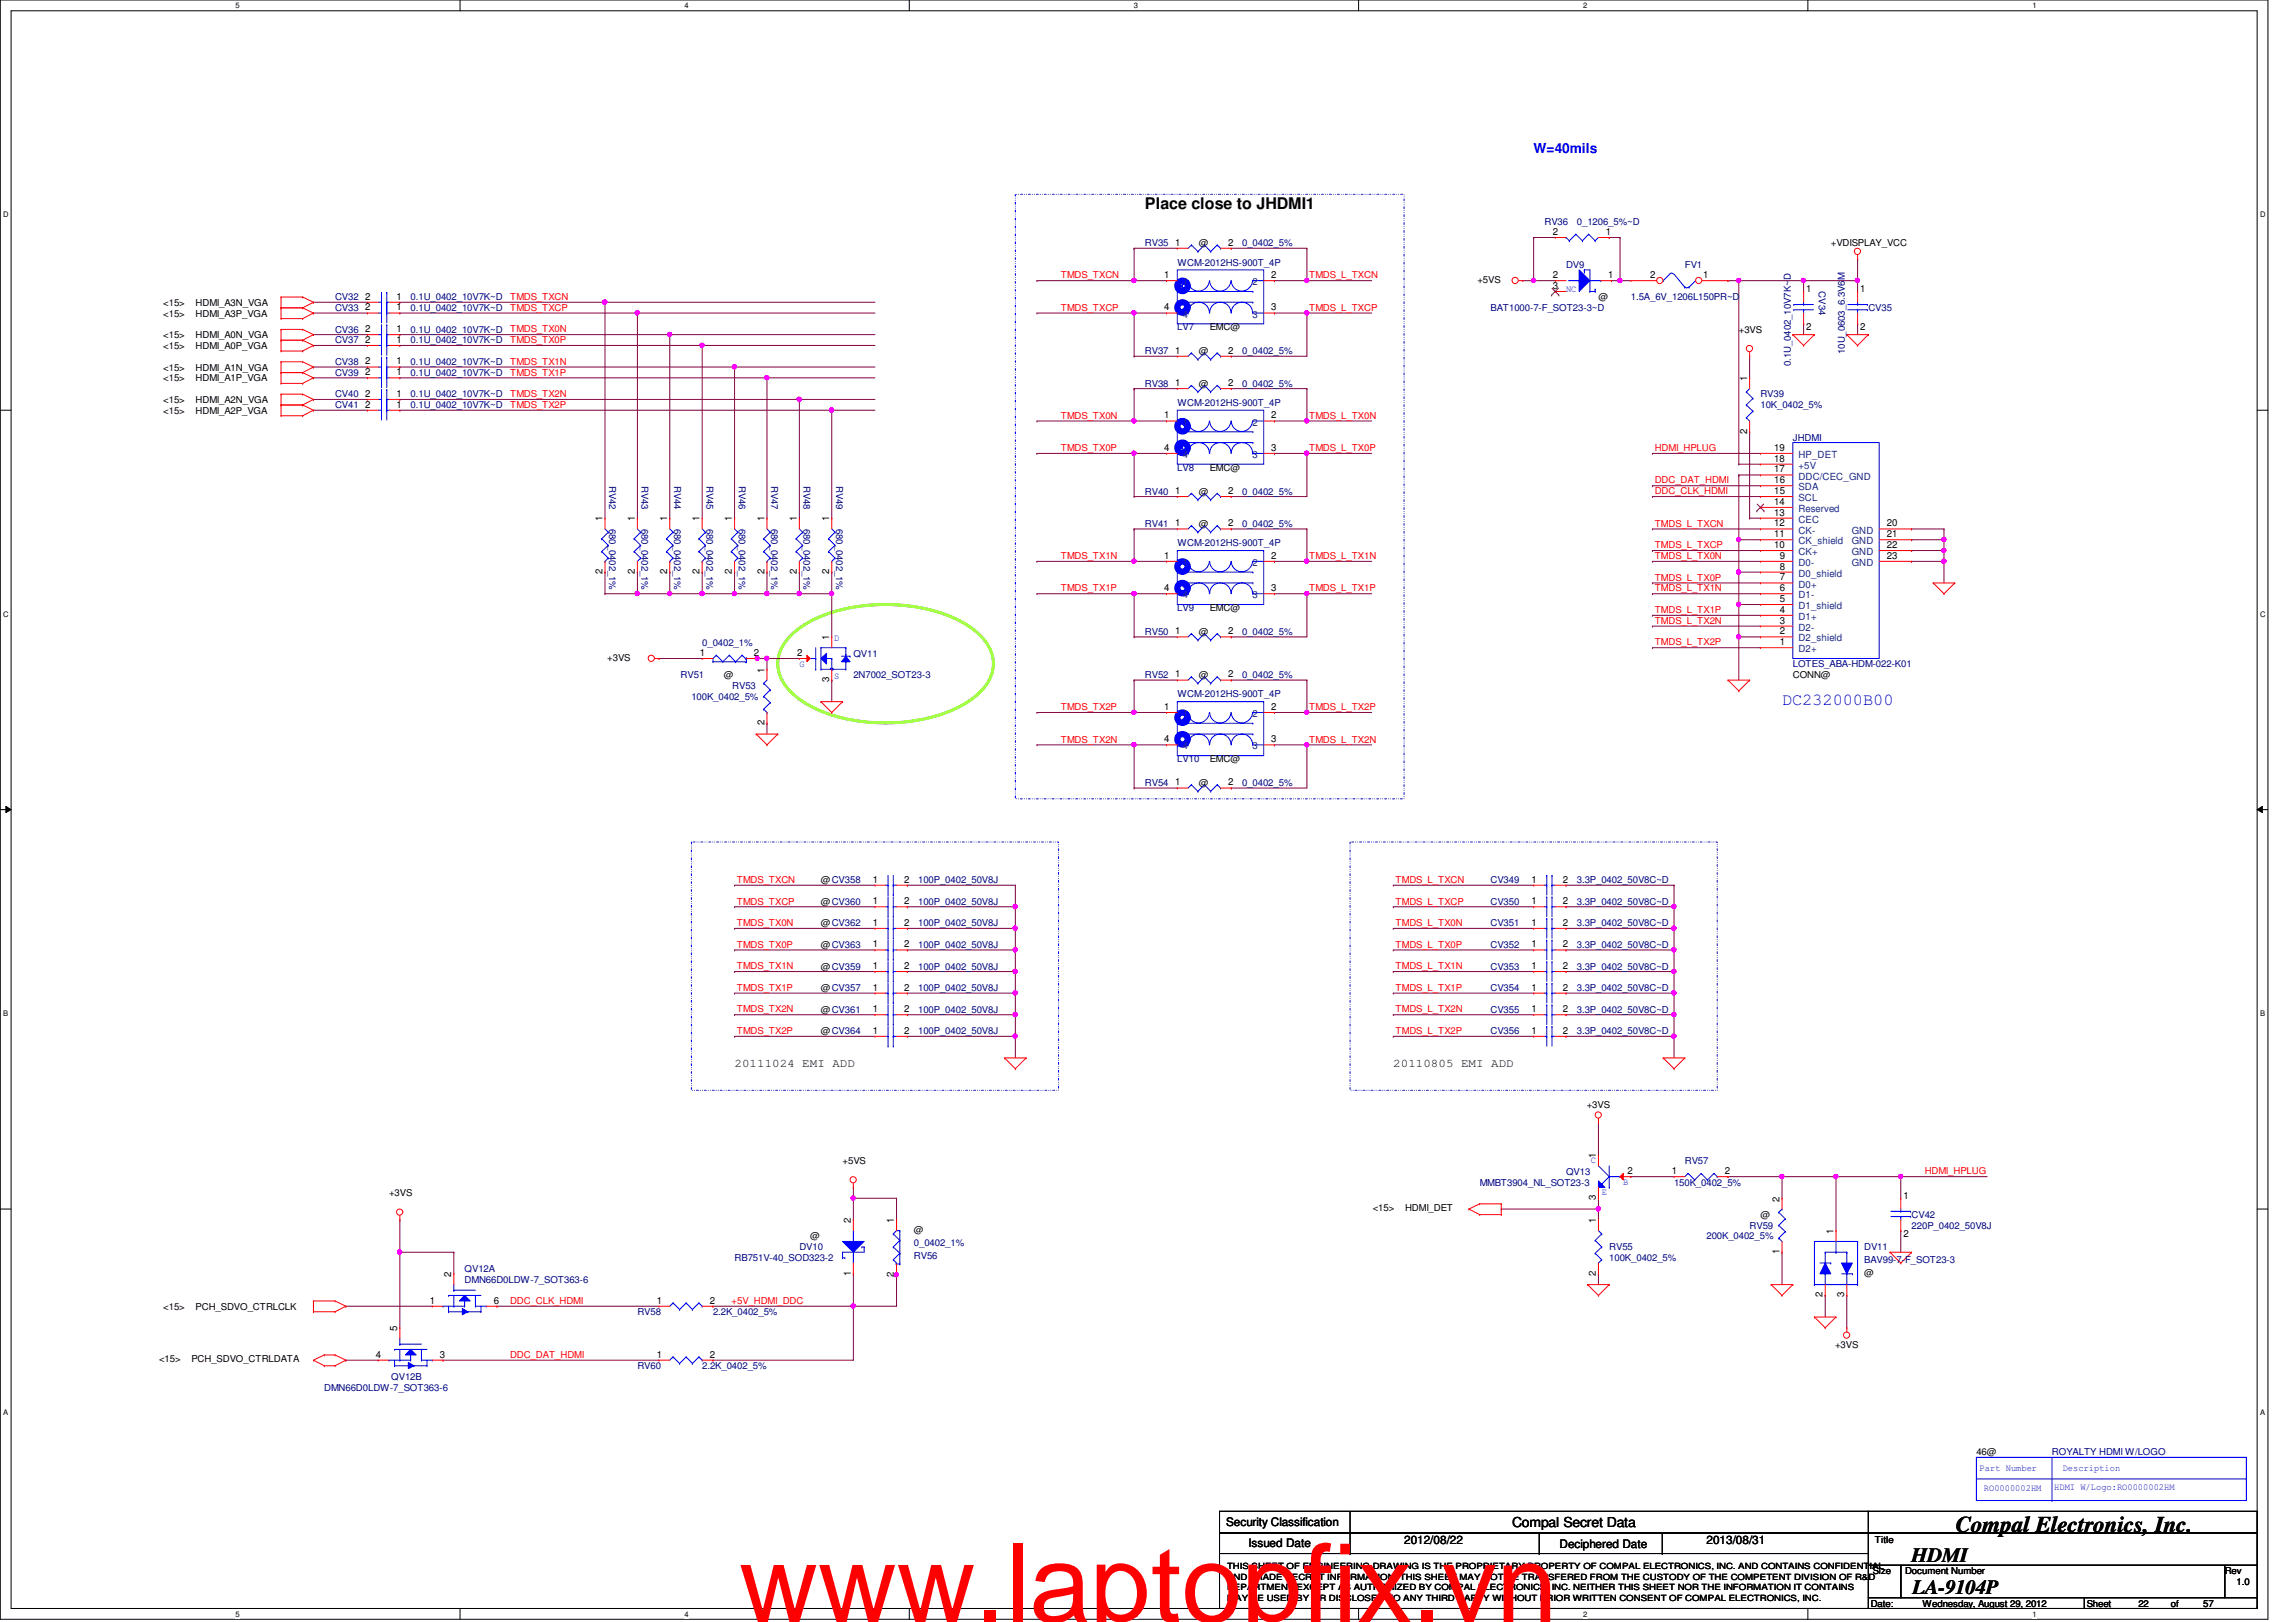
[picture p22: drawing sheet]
<svg xmlns="http://www.w3.org/2000/svg" width="297mm" height="210mm" viewBox="0 0 297 210" stroke-linecap="round" stroke-linejoin="round" font-family="sans-serif">
<defs><g id="words">
<text font-size="14.1" fill="#f00" x="95.6" y="209.9">www.laptopfix.vn</text>
<text font-size="2.9" x="253" y="198.2">Compal Electronics, Inc.</text>
<g font-size="2.6">
<text x="247.3" y="202.1">HDMI</text>
<text x="247.4" y="206.3">LA-9104P</text>
</g>
<text font-size="2.2" fill="#00f" x="230.5" y="91.2">DC232000B00</text>
<text font-size="2.1" x="148.1" y="27.1">Place close to JHDMI1</text>
<text font-size="1.8" fill="#00f" x="198.4" y="19.8">W=40mils</text>
<text font-size="1.8" x="195.6" y="197.6">Compal Secret Data</text>
<g font-size="1.5">
<text x="95" y="138.1">20111024 EMI ADD</text>
<text x="180.3" y="138.1">20110805 EMI ADD</text>
<text x="158.6" y="197.5">Security Classification</text>
<text x="161.5" y="200.2">Issued Date</text>
<text x="181.6" y="199.8">2012/08/22</text>
<text x="201.8" y="200.3">Deciphered Date</text>
<text x="220.8" y="199.8">2013/08/31</text>
</g>
<g font-size="1.3">
<text x="150.6" y="36">1</text>
<text x="152" y="31.8">1</text>
<text x="158.9" y="31.8">2</text>
<text x="164.5" y="36">2</text>
<text x="200.9" y="36">2</text>
<text x="200.9" y="30.4">2</text>
<text x="207.8" y="30.4">1</text>
<text x="208.1" y="36">1</text>
<text x="213.5" y="36">2</text>
<text x="220.3" y="36">1</text>
<text x="47.2" y="38.8">2</text>
<text x="47.2" y="40.2">2</text>
<text x="51.3" y="38.8">1</text>
<text x="51.3" y="40.2">1</text>
<text x="150.6" y="40.2">4</text>
<text x="164.5" y="40.2">3</text>
<text x="200.9" y="37.4">3</text>
<text x="233.7" y="37.8">1</text>
<text x="240.7" y="37.8">1</text>
<text x="47.2" y="44.4">2</text>
<text x="47.2" y="43">2</text>
<text x="47.2" y="47.2">2</text>
<text x="51.3" y="44.4">1</text>
<text x="51.3" y="43">1</text>
<text x="51.3" y="47.2">1</text>
<text x="152" y="45.8">1</text>
<text x="158.9" y="45.8">2</text>
<text x="233.7" y="42.7">2</text>
<text x="240.7" y="42.7">2</text>
<text x="47.2" y="52.7">2</text>
<text x="47.2" y="51.4">2</text>
<text x="47.2" y="48.6">2</text>
<text x="51.3" y="52.7">1</text>
<text x="51.3" y="51.4">1</text>
<text x="51.3" y="48.6">1</text>
<text x="152" y="50">1</text>
<text x="158.9" y="50">2</text>
<text x="226" y="49.3" transform="rotate(-90 226 49.3)">1</text>
<text x="150.6" y="54.1">1</text>
<text x="150.6" y="58.3">4</text>
<text x="164.5" y="54.1">2</text>
<text x="164.5" y="58.3">3</text>
<text x="226" y="56.1" transform="rotate(-90 226 56.1)">2</text>
<text x="229.5" y="59.7">18</text>
<text x="229.5" y="58.3">19</text>
<text x="152" y="63.9">1</text>
<text x="158.9" y="63.9">2</text>
<text x="229.5" y="65.3">14</text>
<text x="229.5" y="61.1">17</text>
<text x="229.5" y="63.9">15</text>
<text x="229.5" y="62.5">16</text>
<text x="77.9" y="67.5" transform="rotate(-90 77.9 67.5)">1</text>
<text x="82.1" y="67.5" transform="rotate(-90 82.1 67.5)">1</text>
<text x="86.3" y="67.5" transform="rotate(-90 86.3 67.5)">1</text>
<text x="90.5" y="67.5" transform="rotate(-90 90.5 67.5)">1</text>
<text x="94.7" y="67.5" transform="rotate(-90 94.7 67.5)">1</text>
<text x="98.9" y="67.5" transform="rotate(-90 98.9 67.5)">1</text>
<text x="103.1" y="67.5" transform="rotate(-90 103.1 67.5)">1</text>
<text x="107.3" y="67.5" transform="rotate(-90 107.3 67.5)">1</text>
<text x="152" y="68.1">1</text>
<text x="158.9" y="68.1">2</text>
<text x="229.5" y="70.9">10</text>
<text x="229.5" y="69.5">11</text>
<text x="229.5" y="68.1">12</text>
<text x="229.5" y="66.7">13</text>
<text x="244.1" y="68.1">20</text>
<text x="244.1" y="69.5">21</text>
<text x="244.1" y="70.9">22</text>
<text x="77.9" y="74.3" transform="rotate(-90 77.9 74.3)">2</text>
<text x="82.1" y="74.3" transform="rotate(-90 82.1 74.3)">2</text>
<text x="86.3" y="74.3" transform="rotate(-90 86.3 74.3)">2</text>
<text x="90.5" y="74.3" transform="rotate(-90 90.5 74.3)">2</text>
<text x="94.7" y="74.3" transform="rotate(-90 94.7 74.3)">2</text>
<text x="98.9" y="74.3" transform="rotate(-90 98.9 74.3)">2</text>
<text x="103.1" y="74.3" transform="rotate(-90 103.1 74.3)">2</text>
<text x="107.3" y="74.3" transform="rotate(-90 107.3 74.3)">2</text>
<text x="150.6" y="72.3">1</text>
<text x="150.6" y="76.5">4</text>
<text x="164.5" y="72.3">2</text>
<text x="164.5" y="76.5">3</text>
<text x="230.2" y="77.9">5</text>
<text x="230.2" y="76.5">6</text>
<text x="230.2" y="75.1">7</text>
<text x="230.2" y="73.7">8</text>
<text x="230.2" y="72.3">9</text>
<text x="244.1" y="72.3">23</text>
<text x="107.3" y="82.8" transform="rotate(-90 107.3 82.8)">1</text>
<text x="152" y="82.1">1</text>
<text x="158.9" y="82.1">2</text>
<text x="230.2" y="83.5">1</text>
<text x="230.2" y="82.1">2</text>
<text x="230.2" y="80.7">3</text>
<text x="230.2" y="79.3">4</text>
<text x="90.5" y="84.9">1</text>
<text x="97.5" y="84.9">2</text>
<text x="98.9" y="87" transform="rotate(-90 98.9 87)">1</text>
<text x="103.1" y="84.9">2</text>
<text x="107.3" y="88.3" transform="rotate(-90 107.3 88.3)">3</text>
<text x="152" y="87.7">1</text>
<text x="158.9" y="87.7">2</text>
<text x="98.9" y="93.9" transform="rotate(-90 98.9 93.9)">2</text>
<text x="150.6" y="91.9">1</text>
<text x="164.5" y="91.9">2</text>
<text x="150.6" y="96.1">4</text>
<text x="152" y="101.6">1</text>
<text x="158.9" y="101.6">2</text>
<text x="164.5" y="96.1">3</text>
<text x="112.9" y="117">1</text>
<text x="112.9" y="119.8">1</text>
<text x="112.9" y="114.2">1</text>
<text x="117" y="117">2</text>
<text x="117" y="119.8">2</text>
<text x="117" y="114.2">2</text>
<text x="198.1" y="119.8">1</text>
<text x="198.1" y="114.2">1</text>
<text x="198.1" y="117">1</text>
<text x="202.2" y="119.8">2</text>
<text x="202.2" y="114.2">2</text>
<text x="202.2" y="117">2</text>
<text x="112.9" y="125.4">1</text>
<text x="112.9" y="122.6">1</text>
<text x="117" y="125.4">2</text>
<text x="117" y="122.6">2</text>
<text x="198.1" y="125.4">1</text>
<text x="198.1" y="122.6">1</text>
<text x="202.2" y="125.4">2</text>
<text x="202.2" y="122.6">2</text>
<text x="112.9" y="131">1</text>
<text x="112.9" y="128.2">1</text>
<text x="117" y="131">2</text>
<text x="117" y="128.2">2</text>
<text x="198.1" y="128.2">1</text>
<text x="198.1" y="131">1</text>
<text x="202.2" y="128.2">2</text>
<text x="202.2" y="131">2</text>
<text x="112.9" y="133.8">1</text>
<text x="117" y="133.8">2</text>
<text x="198.1" y="133.8">1</text>
<text x="202.2" y="133.8">2</text>
<text x="206.5" y="149.9" transform="rotate(-90 206.5 149.9)">1</text>
<text x="206.5" y="155.3" transform="rotate(-90 206.5 155.3)">3</text>
<text x="210.6" y="151.9">2</text>
<text x="216.3" y="151.9">1</text>
<text x="223.1" y="151.9">2</text>
<text x="230.2" y="155.5" transform="rotate(-90 230.2 155.5)">2</text>
<text x="246.2" y="155.2">1</text>
<text x="110.1" y="158.3" transform="rotate(-90 110.1 158.3)">2</text>
<text x="115.7" y="158.3" transform="rotate(-90 115.7 158.3)">1</text>
<text x="206.5" y="158.3" transform="rotate(-90 206.5 158.3)">1</text>
<text x="237.2" y="159.7" transform="rotate(-90 237.2 159.7)">1</text>
<text x="246.2" y="160">2</text>
<text x="58.4" y="165.3" transform="rotate(-90 58.4 165.3)">2</text>
<text x="110.1" y="165.1" transform="rotate(-90 110.1 165.1)">1</text>
<text x="115.7" y="165.2" transform="rotate(-90 115.7 165.2)">2</text>
<text x="206.5" y="165.1" transform="rotate(-90 206.5 165.1)">2</text>
<text x="230.2" y="162.3" transform="rotate(-90 230.2 162.3)">1</text>
<text x="235.8" y="167.9" transform="rotate(-90 235.8 167.9)">2</text>
<text x="238.6" y="167.9" transform="rotate(-90 238.6 167.9)">3</text>
<text x="51.4" y="172.3" transform="rotate(-90 51.4 172.3)">5</text>
<text x="55.6" y="168.7">1</text>
<text x="63.9" y="168.7">6</text>
<text x="85" y="168.7">1</text>
<text x="91.8" y="168.7">2</text>
<text x="48.6" y="175.7">4</text>
<text x="56.9" y="175.7">3</text>
<text x="85" y="175.7">1</text>
<text x="91.8" y="175.7">2</text>
</g>
<g font-size="1.3" fill="#004080">
<text x="153" y="36.9">1</text>
<text x="153" y="41.1">4</text>
<text x="162" y="36.9">2</text>
<text x="162" y="41.1">3</text>
<text x="153" y="55.1">1</text>
<text x="153" y="59.3">4</text>
<text x="162" y="55.1">2</text>
<text x="162" y="59.3">3</text>
<text x="232.7" y="59.3">HP_DET</text>
<text x="232.7" y="64.9">SCL</text>
<text x="232.7" y="63.5">SDA</text>
<text x="232.7" y="62.1">DDC/CEC_GND</text>
<text x="232.7" y="60.7">+5V</text>
<text x="232.7" y="71.8">CK+</text>
<text x="232.7" y="70.4">CK_shield</text>
<text x="232.7" y="69">CK-</text>
<text x="232.7" y="67.6">CEC</text>
<text x="232.7" y="66.3">Reserved</text>
<text x="239.6" y="69">GND</text>
<text x="239.6" y="70.4">GND</text>
<text x="239.6" y="71.8">GND</text>
<text x="153" y="73.2">1</text>
<text x="153" y="77.4">4</text>
<text x="162" y="73.2">2</text>
<text x="162" y="77.4">3</text>
<text x="232.7" y="77.4">D1-</text>
<text x="232.7" y="76">D0+</text>
<text x="232.7" y="74.6">D0_shield</text>
<text x="232.7" y="73.2">D0-</text>
<text x="239.6" y="73.2">GND</text>
<text x="232.7" y="83">D2_shield</text>
<text x="232.7" y="81.6">D2-</text>
<text x="232.7" y="80.2">D1+</text>
<text x="232.7" y="78.8">D1_shield</text>
<text x="232.7" y="84.4">D2+</text>
<text x="153" y="92.8">1</text>
<text x="162" y="92.8">2</text>
<text x="153" y="97">4</text>
<text x="162" y="97">3</text>
</g>
<g font-size="1.2" fill="#000080">
<text x="199.8" y="29.1">RV36</text>
<text x="204" y="29.1">0_1206_5%~D</text>
<text x="148.1" y="31.9">RV35</text>
<text x="152.3" y="34.4">WCM-2012HS-900T_4P</text>
<text x="160.7" y="31.9">0_0402_5%</text>
<text x="202.6" y="34.7">DV9</text>
<text x="218" y="34.7">FV1</text>
<text x="43.3" y="38.9">CV32</text>
<text x="43.3" y="40.3">CV33</text>
<text x="53.1" y="38.9">0.1U_0402_10V7K~D</text>
<text x="53.1" y="40.3">0.1U_0402_10V7K~D</text>
<text x="192.8" y="40.3">BAT1000-7-F_SOT23-3~D</text>
<text x="211" y="38.9">1.5A_6V_1206L150PR~D</text>
<text x="235.3" y="37.7" transform="rotate(90 235.3 37.7)">CV34</text>
<text x="241.7" y="40.3">CV35</text>
<text x="43.3" y="44.4">CV37</text>
<text x="43.3" y="43.1">CV36</text>
<text x="43.3" y="47.2">CV38</text>
<text x="53.1" y="44.4">0.1U_0402_10V7K~D</text>
<text x="53.1" y="43.1">0.1U_0402_10V7K~D</text>
<text x="53.1" y="47.2">0.1U_0402_10V7K~D</text>
<text x="148.1" y="45.8">RV37</text>
<text x="152.3" y="42.8">LV7</text>
<text x="160.7" y="45.8">0_0402_5%</text>
<text x="231.7" y="47.4" transform="rotate(-90 231.7 47.4)">0.1U_0402_10V7K~D</text>
<text x="238.7" y="45.8" transform="rotate(-90 238.7 45.8)">10U_0603_6.3V6M</text>
<text x="43.3" y="52.8">CV41</text>
<text x="43.3" y="51.4">CV40</text>
<text x="43.3" y="48.6">CV39</text>
<text x="53.1" y="52.8">0.1U_0402_10V7K~D</text>
<text x="53.1" y="51.4">0.1U_0402_10V7K~D</text>
<text x="53.1" y="48.6">0.1U_0402_10V7K~D</text>
<text x="148.1" y="50">RV38</text>
<text x="152.3" y="52.5">WCM-2012HS-900T_4P</text>
<text x="160.7" y="50">0_0402_5%</text>
<text x="227.7" y="51.4">RV39</text>
<text x="227.8" y="52.8">10K_0402_5%</text>
<text x="231.9" y="57">JHDMI</text>
<text x="78.8" y="62.9" transform="rotate(90 78.8 62.9)">RV42</text>
<text x="83" y="62.9" transform="rotate(90 83 62.9)">RV43</text>
<text x="87.2" y="62.9" transform="rotate(90 87.2 62.9)">RV44</text>
<text x="91.4" y="62.9" transform="rotate(90 91.4 62.9)">RV45</text>
<text x="95.6" y="62.9" transform="rotate(90 95.6 62.9)">RV46</text>
<text x="99.8" y="62.9" transform="rotate(90 99.8 62.9)">RV47</text>
<text x="104" y="62.9" transform="rotate(90 104 62.9)">RV48</text>
<text x="108.2" y="62.9" transform="rotate(90 108.2 62.9)">RV49</text>
<text x="148.1" y="64">RV40</text>
<text x="152.3" y="60.9">LV8</text>
<text x="160.7" y="64">0_0402_5%</text>
<text x="78.8" y="68.5" transform="rotate(90 78.8 68.5)">680_0402_1%</text>
<text x="83" y="68.5" transform="rotate(90 83 68.5)">680_0402_1%</text>
<text x="87.2" y="68.5" transform="rotate(90 87.2 68.5)">680_0402_1%</text>
<text x="91.4" y="68.5" transform="rotate(90 91.4 68.5)">680_0402_1%</text>
<text x="95.6" y="68.5" transform="rotate(90 95.6 68.5)">680_0402_1%</text>
<text x="99.8" y="68.5" transform="rotate(90 99.8 68.5)">680_0402_1%</text>
<text x="104" y="68.5" transform="rotate(90 104 68.5)">680_0402_1%</text>
<text x="108.2" y="68.5" transform="rotate(90 108.2 68.5)">680_0402_1%</text>
<text x="148.1" y="68.2">RV41</text>
<text x="152.3" y="70.7">WCM-2012HS-900T_4P</text>
<text x="160.7" y="68.2">0_0402_5%</text>
<text x="90.8" y="83.6">0_0402_1%</text>
<text x="148.1" y="82.2">RV50</text>
<text x="152.3" y="79.1">LV9</text>
<text x="160.7" y="82.2">0_0402_5%</text>
<text x="88" y="87.8">RV51</text>
<text x="94.7" y="89.2">RV53</text>
<text x="110.4" y="85">QV11</text>
<text x="110.4" y="87.8">2N7002_SOT23-3</text>
<text x="148.1" y="87.8">RV52</text>
<text x="160.7" y="87.8">0_0402_5%</text>
<text x="231.9" y="86.4">LOTES_ABA-HDM-022-K01</text>
<text x="89.4" y="90.6">100K_0402_5%</text>
<text x="152.3" y="90.3">WCM-2012HS-900T_4P</text>
<text x="148.1" y="101.7">RV54</text>
<text x="152.3" y="98.6">LV10</text>
<text x="160.7" y="101.7">0_0402_5%</text>
<text x="118.8" y="117.1">100P_0402_50V8J</text>
<text x="118.8" y="119.9">100P_0402_50V8J</text>
<text x="118.8" y="114.3">100P_0402_50V8J</text>
<text x="192.8" y="119.9">CV351</text>
<text x="192.8" y="114.3">CV349</text>
<text x="192.8" y="117.1">CV350</text>
<text x="204" y="119.9">3.3P_0402_50V8C~D</text>
<text x="204" y="114.3">3.3P_0402_50V8C~D</text>
<text x="204" y="117.1">3.3P_0402_50V8C~D</text>
<text x="118.8" y="125.5">100P_0402_50V8J</text>
<text x="118.8" y="122.7">100P_0402_50V8J</text>
<text x="192.8" y="125.5">CV353</text>
<text x="192.8" y="122.7">CV352</text>
<text x="204" y="125.5">3.3P_0402_50V8C~D</text>
<text x="204" y="122.7">3.3P_0402_50V8C~D</text>
<text x="118.8" y="131.1">100P_0402_50V8J</text>
<text x="118.8" y="128.3">100P_0402_50V8J</text>
<text x="192.8" y="128.3">CV354</text>
<text x="192.8" y="131.1">CV355</text>
<text x="204" y="128.3">3.3P_0402_50V8C~D</text>
<text x="204" y="131.1">3.3P_0402_50V8C~D</text>
<text x="118.8" y="133.9">100P_0402_50V8J</text>
<text x="192.8" y="133.9">CV356</text>
<text x="204" y="133.9">3.3P_0402_50V8C~D</text>
<text x="191.4" y="153.4">MMBT3904_NL_SOT23-3</text>
<text x="202.6" y="152">QV13</text>
<text x="216.6" y="153.4">150K_0402_5%</text>
<text x="218" y="150.6">RV57</text>
<text x="103.4" y="161.8">DV10</text>
<text x="118.2" y="161.2">0_0402_1%</text>
<text x="208.2" y="161.8">RV55</text>
<text x="220.8" y="160.4">200K_0402_5%</text>
<text x="226.4" y="159">RV59</text>
<text x="241.2" y="161.8">DV11</text>
<text x="247.3" y="157.6">CV42</text>
<text x="247.3" y="159">220P_0402_50V8J</text>
<text x="60.1" y="164.6">QV12A</text>
<text x="60.1" y="166">DMN66D0LDW-7_SOT363-6</text>
<text x="95" y="163.2">RB751V-40_SOD323-2</text>
<text x="118.2" y="162.9">RV56</text>
<text x="208.2" y="163.2">100K_0402_5%</text>
<text x="241.2" y="163.5">BAV99-7-F_SOT23-3</text>
<text x="82.5" y="170.2">RV58</text>
<text x="92.2" y="170.2">2.2K_0402_5%</text>
<text x="41.9" y="180">DMN66D0LDW-7_SOT363-6</text>
<text x="50.6" y="178.6">QV12B</text>
<text x="82.5" y="177.2">RV60</text>
<text x="90.8" y="177.2">2.2K_0402_5%</text>
<text x="265.5" y="188.3">ROYALTY HDMI W/LOGO</text>
</g>
<g font-size="1.2">
<text x="155.1" y="31.9">@</text>
<text x="236.9" y="31.9">+VDISPLAY_VCC</text>
<text x="21.1" y="39.6">&lt;15&gt;</text>
<text x="21.1" y="41">&lt;15&gt;</text>
<text x="25.3" y="39.6">HDMI_A3N_VGA</text>
<text x="25.3" y="41">HDMI_A3P_VGA</text>
<text x="191.1" y="36.6">+5VS</text>
<text x="206.8" y="38.9">@</text>
<text x="21.1" y="48">&lt;15&gt;</text>
<text x="21.1" y="45.2">&lt;15&gt;</text>
<text x="21.1" y="43.8">&lt;15&gt;</text>
<text x="25.3" y="48">HDMI_A1N_VGA</text>
<text x="25.3" y="45.2">HDMI_A0P_VGA</text>
<text x="25.3" y="43.8">HDMI_A0N_VGA</text>
<text x="155.1" y="45.8">@</text>
<text x="156.5" y="42.8">EMC@</text>
<text x="225" y="43.1">+3VS</text>
<text x="21.1" y="52.2">&lt;15&gt;</text>
<text x="21.1" y="53.6">&lt;15&gt;</text>
<text x="21.1" y="49.4">&lt;15&gt;</text>
<text x="25.3" y="52.2">HDMI_A2N_VGA</text>
<text x="25.3" y="53.6">HDMI_A2P_VGA</text>
<text x="25.3" y="49.4">HDMI_A1P_VGA</text>
<text x="155.1" y="50">@</text>
<text x="155.1" y="64">@</text>
<text x="156.5" y="60.9">EMC@</text>
<text x="155.1" y="68.2">@</text>
<text x="155.1" y="82.2">@</text>
<text x="156.5" y="79.1">EMC@</text>
<text x="78.6" y="85.5">+3VS</text>
<text x="93.6" y="87.8">@</text>
<text x="155.1" y="87.8">@</text>
<text x="231.9" y="87.8">CONN@</text>
<text x="155.1" y="101.7">@</text>
<text x="156.5" y="98.6">EMC@</text>
<text x="106.2" y="117.1">@CV360</text>
<text x="106.2" y="119.9">@CV362</text>
<text x="106.2" y="114.3">@CV358</text>
<text x="106.2" y="125.5">@CV359</text>
<text x="106.2" y="122.7">@CV363</text>
<text x="106.2" y="131.1">@CV361</text>
<text x="106.2" y="128.3">@CV357</text>
<text x="106.2" y="133.9">@CV364</text>
<text x="205.3" y="143.3">+3VS</text>
<text x="50.3" y="154.8">+3VS</text>
<text x="109" y="150.6">+5VS</text>
<text x="104.8" y="160.4">@</text>
<text x="118.2" y="159.6">@</text>
<text x="177.6" y="156.8">&lt;15&gt;</text>
<text x="181.8" y="156.8">HDMI_DET</text>
<text x="227.8" y="157.6">@</text>
<text x="241.2" y="165.1">@</text>
<text x="21.1" y="169.5">&lt;15&gt;</text>
<text x="25.3" y="169.5">PCH_SDVO_CTRLCLK</text>
<text x="20.6" y="176.3">&lt;15&gt;</text>
<text x="24.8" y="176.3">PCH_SDVO_CTRLDATA</text>
<text x="237.4" y="174.5">+3VS</text>
<text x="255.7" y="188.3">46@</text>
<text x="242.3" y="203.7">Size</text>
<text x="242.6" y="199.6">Title</text>
<text x="246.5" y="203.7">Document Number</text>
<text x="287.8" y="203.7">Rev</text>
<text x="242" y="207.9">Date:</text>
<text x="248.7" y="207.9">Wednesday, August 29, 2012</text>
<text x="270" y="207.9">Sheet</text>
<text x="276.6" y="207.9">22</text>
<text x="280.8" y="207.9">of</text>
<text x="285" y="207.9">57</text>
<text x="289.3" y="205.1">1.0</text>
</g>
<g font-size="1.2" fill="#f00">
<text x="66" y="40.2">TMDS_TXCP</text>
<text x="66" y="38.8">TMDS_TXCN</text>
<text x="137.2" y="40.2">TMDS_TXCP</text>
<text x="137.2" y="36">TMDS_TXCN</text>
<text x="169.4" y="40.2">TMDS_L_TXCP</text>
<text x="169.4" y="36">TMDS_L_TXCN</text>
<text x="66" y="47.2">TMDS_TX1N</text>
<text x="66" y="44.4">TMDS_TX0P</text>
<text x="66" y="43">TMDS_TX0N</text>
<text x="66" y="52.8">TMDS_TX2P</text>
<text x="66" y="51.4">TMDS_TX2N</text>
<text x="66" y="48.6">TMDS_TX1P</text>
<text x="137.2" y="58.4">TMDS_TX0P</text>
<text x="137.2" y="54.2">TMDS_TX0N</text>
<text x="169.4" y="58.4">TMDS_L_TX0P</text>
<text x="169.4" y="54.2">TMDS_L_TX0N</text>
<text x="214.1" y="58.4">HDMI_HPLUG</text>
<text x="214.1" y="62.6">DDC_DAT_HDMI</text>
<text x="214.1" y="64">DDC_CLK_HDMI</text>
<text x="214.1" y="68.2">TMDS_L_TXCN</text>
<text x="214.1" y="71">TMDS_L_TXCP</text>
<text x="137.2" y="76.5">TMDS_TX1P</text>
<text x="137.2" y="72.3">TMDS_TX1N</text>
<text x="169.4" y="72.3">TMDS_L_TX1N</text>
<text x="169.4" y="76.5">TMDS_L_TX1P</text>
<text x="214.1" y="76.5">TMDS_L_TX1N</text>
<text x="214.1" y="75.1">TMDS_L_TX0P</text>
<text x="214.1" y="72.3">TMDS_L_TX0N</text>
<text x="214.1" y="79.3">TMDS_L_TX1P</text>
<text x="214.1" y="80.7">TMDS_L_TX2N</text>
<text x="214.1" y="83.5">TMDS_L_TX2P</text>
<text x="137.2" y="91.9">TMDS_TX2P</text>
<text x="169.4" y="91.9">TMDS_L_TX2P</text>
<text x="137.2" y="96.1">TMDS_TX2N</text>
<text x="169.4" y="96.1">TMDS_L_TX2N</text>
<text x="95.3" y="117.1">TMDS_TXCP</text>
<text x="95.3" y="114.3">TMDS_TXCN</text>
<text x="95.3" y="119.8">TMDS_TX0N</text>
<text x="180.5" y="119.8">TMDS_L_TX0N</text>
<text x="180.5" y="114.3">TMDS_L_TXCN</text>
<text x="180.5" y="117.1">TMDS_L_TXCP</text>
<text x="95.3" y="122.6">TMDS_TX0P</text>
<text x="95.3" y="125.4">TMDS_TX1N</text>
<text x="180.5" y="125.4">TMDS_L_TX1N</text>
<text x="180.5" y="122.6">TMDS_L_TX0P</text>
<text x="95.3" y="131">TMDS_TX2N</text>
<text x="95.3" y="128.2">TMDS_TX1P</text>
<text x="180.5" y="128.2">TMDS_L_TX1P</text>
<text x="180.5" y="131">TMDS_L_TX2N</text>
<text x="95.3" y="133.8">TMDS_TX2P</text>
<text x="180.5" y="133.8">TMDS_L_TX2P</text>
<text x="249" y="152">HDMI_HPLUG</text>
<text x="66" y="168.7">DDC_CLK_HDMI</text>
<text x="94.7" y="168.7">+5V_HDMI_DDC</text>
<text x="66" y="175.7">DDC_DAT_HDMI</text>
</g>
<g font-size="1.2" fill="#00f">
<text x="202.6" y="37.8">NC</text>
<text x="107.9" y="83">D</text>
<text x="103.4" y="86.4">G</text>
<text x="107.9" y="87.9">S</text>
<text x="205.8" y="150.5">C</text>
<text x="207.2" y="154.7">E</text>
<text x="210" y="153.3">B</text>
<text x="256.1" y="190.3">Part Number</text>
<text x="266.9" y="190.3">Description</text>
<text x="256.7" y="193">RO0000002HM</text>
<text x="265.8" y="192.8">HDMI W/Logo:RO0000002HM</text>
</g>
<g font-size="1.1">
<text x="158.7" y="203.1">THIS SHEET OF ENGINEERING DRAWING IS THE PROPRIETARY PROPERTY OF COMPAL ELECTRONICS, INC. AND CONTAINS CONFIDENTIAL</text>
<text x="158.8" y="204.4">AND TRADE SECRET INFORMATION. THIS SHEET MAY NOT BE TRANSFERED FROM THE CUSTODY OF THE COMPETENT DIVISION OF R&amp;D</text>
<text x="158.8" y="205.8">DEPARTMENT EXCEPT AS AUTHORIZED BY COMPAL ELECTRONICS, INC. NEITHER THIS SHEET NOR THE INFORMATION IT CONTAINS</text>
<text x="158.8" y="207.1">MAY BE USED BY OR DISCLOSED TO ANY THIRD PARTY WITHOUT PRIOR WRITTEN CONSENT OF COMPAL ELECTRONICS, INC.</text>
</g>
<g font-size="1">
<text x="30.5" y="1.1">5</text>
<text x="88.6" y="1.1">4</text>
<text x="146.7" y="1.1">3</text>
<text x="204.8" y="1.1">2</text>
<text x="262.9" y="1.1">1</text>
<text x=".4" y="28.1">D</text>
<text x="292.4" y="28.1">D</text>
<text x=".4" y="79.8">C</text>
<text x="292.4" y="79.8">C</text>
<text x=".4" y="131.5">B</text>
<text x="292.4" y="131.5">B</text>
<text x=".4" y="183.2">A</text>
<text x="292.4" y="183.2">A</text>
<text x="30.5" y="209.2">5</text>
<text x="88.6" y="209.2">4</text>
<text x="146.7" y="209.2">3</text>
<text x="204.8" y="209.2">2</text>
<text x="262.9" y="209.2">1</text>
</g>
</g></defs>
<path d="M0 0h293.4v209.5h-293.4zM1.4 1.4h290.6v206.8h-290.6z" fill="none" stroke="#000" stroke-width=".13"/>
<g fill="#fff">
<path d="M30.5 .2h.5v1.1h-.5z"/>
<path d="M30.5 208.3h.5v1.1h-.5z"/>
</g>
<path d="M59.5 0v1.4M59.5 208.2v1.3" fill="none" stroke="#000" stroke-width=".13"/>
<g fill="#fff">
<path d="M88.6 .2h.5v1.1h-.5z"/>
<path d="M88.6 208.3h.5v1.1h-.5z"/>
</g>
<path d="M117.6 0v1.4M117.6 208.2v1.3" fill="none" stroke="#000" stroke-width=".13"/>
<g fill="#fff">
<path d="M146.7 .2h.5v1.1h-.5z"/>
<path d="M146.7 208.3h.5v1.1h-.5z"/>
</g>
<path d="M175.8 0v1.4M175.8 208.2v1.3" fill="none" stroke="#000" stroke-width=".13"/>
<g fill="#fff">
<path d="M204.8 .2h.6v1.1h-.6z"/>
<path d="M204.8 208.3h.6v1.1h-.6z"/>
</g>
<path d="M233.9 0v1.4M233.9 208.2v1.3" fill="none" stroke="#000" stroke-width=".13"/>
<g fill="#fff">
<path d="M262.9 .2h.6v1.1h-.6z"/>
<path d="M262.9 208.3h.6v1.1h-.6z"/>
<path d="M.4 27.2h.7v1.1h-.7z"/>
<path d="M292.4 27.2h.7v1.1h-.7z"/>
<path d="M.4 78.9h.7v1.1h-.7z"/>
<path d="M292.4 78.9h.7v1.1h-.7z"/>
</g>
<path d="M0 53.1h1.4M292 53.1h1.4" fill="none" stroke="#000" stroke-width=".13"/>
<g fill="#fff">
<path d="M.4 130.6h.7v1.1h-.7z"/>
<path d="M292.4 130.6h.6v1.1h-.6z"/>
</g>
<path d="M0 104.8h1.4M.8 104.4l.6 .4-.6 .4zM292 104.8l.7-.4v.8zM292 104.8h1.4" fill="none" stroke="#000" stroke-width=".13"/>
<path d="M.8 104.4l.6 .4-.6 .4zM292 104.8l.7-.4v.8z" fill="#000"/>
<g fill="#fff">
<path d="M.4 182.3h.7v1.1h-.7z"/>
<path d="M292.4 182.3h.6v1.1h-.6z"/>
</g>
<path d="M0 156.5h1.4M292 156.5h1.4" fill="none" stroke="#000" stroke-width=".13"/>
<path d="M131.4 25.1h50.2v78.3h-50.2zM89.4 109h47.5v32.1h-47.5zM174.7 109h47.5v32.1h-47.5z" fill="none" stroke="#00f" stroke-width=".13" stroke-dasharray=".3 .3 0 .3 0 .3"/>
<path d="M102 82.5a13.8 13.8 0 0 1 7.8-3.8 22.8 22.8 0 0 1 14.6 1.8 7.3 7.3 0 0 1 4 4.5 5.1 5.1 0 0 1-2.1 5 17.7 17.7 0 0 1-10.1 3.5 21.5 21.5 0 0 1-11.5-2.2 7.3 7.3 0 0 1-4-4.5 4.7 4.7 0 0 1 1.3-4.3z" fill="none" stroke="#80ff00" stroke-width=".38"/>
<path d="M225 36.3h.1M225 36.3v23.8" fill="none" stroke="#800040" stroke-width=".13"/>
<circle cx="224.9" cy="36.3" r=".29" fill="#f0f"/>
<circle cx="224.9" cy="36.3" r=".29" fill="none" stroke="#f0f" stroke-width=".13"/>
<g fill="none" stroke="#800040" stroke-width=".13">
<path d="M146.7 32.1h5.6M146.7 32.1h.1M146.7 32.1v4.2M159.3 32.1h9.8M159.3 32.1h.1M169.1 32.1h.1M169.1 36.3h.1M169.1 32.1v4.2M169.1 36.3h8.4M134.2 40.5h12.5M134.2 40.5h.1M146.7 40.5h.1"/>
<path d="M146.7 40.5v5.6M169.1 58.7h.1M169.1 54.5h.1M169.1 40.5h.1M169.1 40.5h8.4M169.1 58.7h8.4M169.1 54.5h8.4M169.1 72.6h.1M169.1 76.8h.1M169.1 72.6h8.4M169.1 76.8h8.4"/>
</g>
<circle cx="169" cy="36.3" r=".29" fill="#f0f"/>
<circle cx="169" cy="36.3" r=".29" fill="none" stroke="#f0f" stroke-width=".13"/>
<path d="M169.1 40.5h.1M169.1 40.5v5.6" fill="none" stroke="#800040" stroke-width=".13"/>
<circle cx="169" cy="40.5" r=".29" fill="#f0f"/>
<circle cx="169" cy="40.5" r=".29" fill="none" stroke="#f0f" stroke-width=".13"/>
<path d="M134.2 36.3h12.5M134.2 36.3h.1M164.9 36.3h4.2M164.9 36.3h.1M146.7 58.7h.1M146.7 58.7h4.2M159.3 46.1h9.8M159.3 46.1h.1M164.9 40.5h4.2M164.9 40.5h.1" fill="none" stroke="#800040" stroke-width=".13"/>
<circle cx="146.7" cy="58.6" r=".29" fill="#f0f"/>
<circle cx="146.7" cy="58.6" r=".29" fill="none" stroke="#f0f" stroke-width=".13"/>
<path d="M146.7 72.6h.1M146.7 72.6h4.2" fill="none" stroke="#800040" stroke-width=".13"/>
<circle cx="146.7" cy="72.6" r=".29" fill="#f0f"/>
<circle cx="146.7" cy="72.6" r=".29" fill="none" stroke="#f0f" stroke-width=".13"/>
<path d="M146.7 54.5h.1M146.7 54.5h4.2M146.7 76.8h.1M146.7 76.8h4.2" fill="none" stroke="#800040" stroke-width=".13"/>
<circle cx="146.7" cy="76.8" r=".29" fill="#f0f"/>
<circle cx="146.7" cy="76.8" r=".29" fill="none" stroke="#f0f" stroke-width=".13"/>
<path d="M146.7 40.5h.1M146.7 40.5h4.2" fill="none" stroke="#800040" stroke-width=".13"/>
<circle cx="146.7" cy="40.5" r=".29" fill="#f0f"/>
<circle cx="146.7" cy="40.5" r=".29" fill="none" stroke="#f0f" stroke-width=".13"/>
<path d="M146.7 36.3h.1M146.7 36.3h4.2" fill="none" stroke="#800040" stroke-width=".13"/>
<circle cx="146.7" cy="36.3" r=".29" fill="#f0f"/>
<circle cx="146.7" cy="36.3" r=".29" fill="none" stroke="#f0f" stroke-width=".13"/>
<path d="M146.7 92.2h.1M146.7 92.2h4.2" fill="none" stroke="#800040" stroke-width=".13"/>
<circle cx="146.7" cy="92.2" r=".29" fill="#f0f"/>
<circle cx="146.7" cy="92.2" r=".29" fill="none" stroke="#f0f" stroke-width=".13"/>
<path d="M146.7 96.4h.1M146.7 96.4h4.2" fill="none" stroke="#800040" stroke-width=".13"/>
<circle cx="146.7" cy="96.4" r=".29" fill="#f0f"/>
<circle cx="146.7" cy="96.4" r=".29" fill="none" stroke="#f0f" stroke-width=".13"/>
<path d="M146.7 68.5h5.6M146.7 68.5h.1M146.7 76.8h.1M146.7 68.5v4.1M146.7 76.8v5.6M159.3 68.5h9.8M159.3 68.5h.1M169.1 68.5h.1M169.1 68.5v4.1" fill="none" stroke="#800040" stroke-width=".13"/>
<circle cx="169" cy="72.6" r=".29" fill="#f0f"/>
<circle cx="169" cy="72.6" r=".29" fill="none" stroke="#f0f" stroke-width=".13"/>
<path d="M169.1 76.8h.1M169.1 76.8v5.6" fill="none" stroke="#800040" stroke-width=".13"/>
<circle cx="169" cy="76.8" r=".29" fill="#f0f"/>
<circle cx="169" cy="76.8" r=".29" fill="none" stroke="#f0f" stroke-width=".13"/>
<g fill="none" stroke="#800040" stroke-width=".13">
<path d="M146.7 50.3h5.6M146.7 50.3h.1M146.7 50.3v4.2M134.2 72.6h12.5M134.2 76.8h12.5M134.2 76.8h.1M134.2 72.6h.1M164.9 72.6h4.2M164.9 76.8h4.2M164.9 72.6h.1M164.9 76.8h.1M146.7 82.4h5.6"/>
<path d="M146.7 82.4h.1M159.3 82.4h9.8M159.3 82.4h.1"/>
</g>
<circle cx="146.7" cy="54.5" r=".29" fill="#f0f"/>
<circle cx="146.7" cy="54.5" r=".29" fill="none" stroke="#f0f" stroke-width=".13"/>
<path d="M146.7 58.7h.1M146.7 58.7v5.6M159.3 50.3h9.8M159.3 50.3h.1M169.1 50.3h.1M169.1 50.3v4.2" fill="none" stroke="#800040" stroke-width=".13"/>
<circle cx="169" cy="54.5" r=".29" fill="#f0f"/>
<circle cx="169" cy="54.5" r=".29" fill="none" stroke="#f0f" stroke-width=".13"/>
<path d="M169.1 58.7h.1M169.1 58.7v5.6" fill="none" stroke="#800040" stroke-width=".13"/>
<circle cx="169" cy="58.6" r=".29" fill="#f0f"/>
<circle cx="169" cy="58.6" r=".29" fill="none" stroke="#f0f" stroke-width=".13"/>
<g fill="none" stroke="#800040" stroke-width=".13">
<path d="M134.2 58.7h12.5M134.2 54.5h12.5M134.2 58.7h.1M134.2 54.5h.1M146.7 46.1h5.6M146.7 46.1h.1M164.9 58.7h4.2M164.9 54.5h4.2M164.9 54.5h.1M164.9 58.7h.1M146.7 64.3h5.6M146.7 64.3h.1"/>
<path d="M159.3 64.3h9.8M159.3 64.3h.1M146.7 88h5.6M146.7 88h.1M146.7 96.4h.1M146.7 88v4.2M146.7 96.4v5.6M159.3 88h9.8M159.3 88h.1M164.9 92.2h.1M169.1 88h.1M169.1 96.4h.1"/>
<path d="M169.1 88v4.2h-4.2M169.1 96.4v5.6h-9.8M146.7 102h5.6M146.7 102h.1M159.3 102h.1"/>
</g>
<circle cx="169" cy="92.2" r=".29" fill="#f0f"/>
<circle cx="169" cy="92.2" r=".29" fill="none" stroke="#f0f" stroke-width=".13"/>
<path d="M164.9 96.4h4.2M164.9 96.4h.1" fill="none" stroke="#800040" stroke-width=".13"/>
<circle cx="169" cy="96.4" r=".29" fill="#f0f"/>
<circle cx="169" cy="96.4" r=".29" fill="none" stroke="#f0f" stroke-width=".13"/>
<path d="M251.5 72.6h.1M251.5 72.6v2.8" fill="none" stroke="#800040" stroke-width=".13"/>
<circle cx="251.5" cy="72.6" r=".29" fill="#f0f"/>
<circle cx="251.5" cy="72.6" r=".29" fill="none" stroke="#f0f" stroke-width=".13"/>
<g fill="none" stroke="#800040" stroke-width=".13">
<path d="M223.6 36.3h1.4M223.6 36.3h.1M233.3 36.3h7M233.3 36.3h.1M233.3 36.3v1.4M240.3 36.3h.1M240.3 36.3v1.4M233.3 41.9h.1M233.3 41.9v1.4M240.3 41.9h.1M240.3 41.9v1.4M247.3 71.2h.1"/>
<path d="M247.3 72.6h.1M247.3 71.2h4.2M251.5 71.2h.1M251.5 71.2v1.4h-4.2"/>
</g>
<circle cx="240.3" cy="36.3" r=".29" fill="#f0f"/>
<circle cx="240.3" cy="36.3" r=".29" fill="none" stroke="#f0f" stroke-width=".13"/>
<circle cx="233.3" cy="36.3" r=".29" fill="#f0f"/>
<circle cx="233.3" cy="36.3" r=".29" fill="none" stroke="#f0f" stroke-width=".13"/>
<g fill="none" stroke="#800040" stroke-width=".13">
<path d="M225 36.3h.1M225 36.3h8.3M240.3 33.5h.1M240.3 33.5v2.8M213.8 62.9h.1M213.8 64.3h.1M213.8 76.8h.1M213.8 79.6h.1M213.8 75.4h.1M213.8 72.6h.1M213.8 68.5h.1M213.8 71.2h.1"/>
<path d="M213.8 62.9h13.9M213.8 64.3h13.9M213.8 76.8h13.9M213.8 79.6h13.9M213.8 75.4h13.9M213.8 72.6h13.9M213.8 68.5h13.9M213.8 71.2h13.9M225 69.8h.1M225 69.8v4.2M225 69.8h2.7M213.8 81h.1"/>
<path d="M213.8 83.8h.1M213.8 81h13.9M213.8 83.8h13.9"/>
</g>
<circle cx="224.9" cy="69.8" r=".29" fill="#f0f"/>
<circle cx="224.9" cy="69.8" r=".29" fill="none" stroke="#f0f" stroke-width=".13"/>
<path d="M225 74h.1M225 74v4.2M225 74h2.7" fill="none" stroke="#800040" stroke-width=".13"/>
<circle cx="224.9" cy="74" r=".29" fill="#f0f"/>
<circle cx="224.9" cy="74" r=".29" fill="none" stroke="#f0f" stroke-width=".13"/>
<path d="M225 78.2h.1M225 78.2h2.7M225 82.4h.1M225 82.4v5.6" fill="none" stroke="#800040" stroke-width=".13"/>
<circle cx="224.9" cy="82.4" r=".29" fill="#f0f"/>
<circle cx="224.9" cy="82.4" r=".29" fill="none" stroke="#f0f" stroke-width=".13"/>
<path d="M213.8 58.7h.1M213.8 58.7h13.9M225 61.5h.1M225 78.2h.1M225 61.5v8.3M225 78.2v4.2M225 61.5h2.7M225 82.4h.1M225 82.4h2.7" fill="none" stroke="#800040" stroke-width=".13"/>
<circle cx="224.9" cy="78.2" r=".29" fill="#f0f"/>
<circle cx="224.9" cy="78.2" r=".29" fill="none" stroke="#f0f" stroke-width=".13"/>
<path d="M40.6 40.5h.1M40.6 40.5h6.9M82.5 40.5h30.7M82.5 40.5h.1M225 60.1h.1M225 60.1h2.7" fill="none" stroke="#800040" stroke-width=".13"/>
<circle cx="82.4" cy="40.5" r=".29" fill="#f0f"/>
<circle cx="82.4" cy="40.5" r=".29" fill="none" stroke="#f0f" stroke-width=".13"/>
<path d="M90.8 44.7h22.4M90.8 44.7h.1" fill="none" stroke="#800040" stroke-width=".13"/>
<circle cx="90.8" cy="44.7" r=".29" fill="#f0f"/>
<circle cx="90.8" cy="44.7" r=".29" fill="none" stroke="#f0f" stroke-width=".13"/>
<path d="M40.6 39.1h.1M40.6 39.1h6.9M40.6 44.7h.1M40.6 51.7h.1M40.6 47.5h.1M40.6 53.1h.1M40.6 44.7h6.9M40.6 51.7h6.9M40.6 47.5h6.9M40.6 53.1h6.9M86.7 43.3h26.5M86.7 43.3h.1" fill="none" stroke="#800040" stroke-width=".13"/>
<circle cx="86.6" cy="43.3" r=".29" fill="#f0f"/>
<circle cx="86.6" cy="43.3" r=".29" fill="none" stroke="#f0f" stroke-width=".13"/>
<path d="M40.6 43.3h.1M40.6 48.9h.1M40.6 43.3h6.9M40.6 48.9h6.9M95 76.8h.1M95 76.8h4.2" fill="none" stroke="#800040" stroke-width=".13"/>
<circle cx="95" cy="76.8" r=".29" fill="#f0f"/>
<circle cx="95" cy="76.8" r=".29" fill="none" stroke="#f0f" stroke-width=".13"/>
<path d="M95 74h.1M95 74v2.8M98 85.2h.1M98 85.2h1.2M99.2 93.6h.1M99.2 93.6v1.4" fill="none" stroke="#800040" stroke-width=".13"/>
<circle cx="97.9" cy="85.2" r=".27" fill="#f0f"/>
<circle cx="97.9" cy="85.2" r=".27" fill="none" stroke="#f0f" stroke-width=".13"/>
<path d="M82.5 76.8h.1M82.5 76.8h4.2M107.6 76.8h.1M107.6 76.8v5.6M85.3 85.2h5.5M85.3 85.2h.1M99.2 85.2h.1M99.2 85.2v1.4M107.6 88h.1M107.6 88v2.8" fill="none" stroke="#800040" stroke-width=".13"/>
<circle cx="82.4" cy="76.8" r=".29" fill="#f0f"/>
<circle cx="82.4" cy="76.8" r=".29" fill="none" stroke="#f0f" stroke-width=".13"/>
<path d="M82.5 74h.1M82.5 74v2.8M99.2 76.8h4.2M99.2 76.8h.1" fill="none" stroke="#800040" stroke-width=".13"/>
<circle cx="99.2" cy="76.8" r=".29" fill="#f0f"/>
<circle cx="99.2" cy="76.8" r=".29" fill="none" stroke="#f0f" stroke-width=".13"/>
<path d="M78.3 76.8h4.2M78.3 76.8h.1M78.3 74h.1M78.3 74v2.8M90.8 76.8h.1M90.8 76.8h4.2M99.2 74h.1M99.2 74v2.8" fill="none" stroke="#800040" stroke-width=".13"/>
<circle cx="90.8" cy="76.8" r=".29" fill="#f0f"/>
<circle cx="90.8" cy="76.8" r=".29" fill="none" stroke="#f0f" stroke-width=".13"/>
<path d="M90.8 74h.1M90.8 74v2.8M99.2 85.2h4.2M99.2 85.2h.1" fill="none" stroke="#800040" stroke-width=".13"/>
<circle cx="99.2" cy="85.2" r=".29" fill="#f0f"/>
<circle cx="99.2" cy="85.2" r=".29" fill="none" stroke="#f0f" stroke-width=".13"/>
<path d="M86.7 76.8h4.1M86.7 76.8h.1M107.6 74h.1M107.6 74v2.8" fill="none" stroke="#800040" stroke-width=".13"/>
<circle cx="86.6" cy="76.8" r=".29" fill="#f0f"/>
<circle cx="86.6" cy="76.8" r=".29" fill="none" stroke="#f0f" stroke-width=".13"/>
<path d="M78.3 39.1h.1M78.3 39.1v28M86.7 74h.1M86.7 74v2.8M103.4 74h.1M103.4 76.8h.1M103.4 74v2.8M103.4 76.8h4.2" fill="none" stroke="#800040" stroke-width=".13"/>
<circle cx="107.6" cy="76.8" r=".29" fill="#f0f"/>
<circle cx="107.6" cy="76.8" r=".29" fill="none" stroke="#f0f" stroke-width=".13"/>
<circle cx="103.4" cy="76.8" r=".29" fill="#f0f"/>
<circle cx="103.4" cy="76.8" r=".29" fill="none" stroke="#f0f" stroke-width=".13"/>
<path d="M86.7 43.3h.1M86.7 43.3v23.8M103.4 51.7h.1M103.4 51.7v15.4" fill="none" stroke="#800040" stroke-width=".13"/>
<circle cx="103.4" cy="51.7" r=".29" fill="#f0f"/>
<circle cx="103.4" cy="51.7" r=".29" fill="none" stroke="#f0f" stroke-width=".13"/>
<path d="M82.5 40.5h.1M82.5 40.5v26.6M90.8 44.7h.1M90.8 44.7v22.4M95 47.5h18.2M95 47.5h.1M95 47.5v19.6M99.2 48.9h.1M99.2 48.9v18.2M107.6 53.1h.1M107.6 53.1v14" fill="none" stroke="#800040" stroke-width=".13"/>
<circle cx="95" cy="47.5" r=".29" fill="#f0f"/>
<circle cx="95" cy="47.5" r=".29" fill="none" stroke="#f0f" stroke-width=".13"/>
<path d="M78.3 39.1h34.9M78.3 39.1h.1" fill="none" stroke="#800040" stroke-width=".13"/>
<circle cx="78.2" cy="39.1" r=".29" fill="#f0f"/>
<circle cx="78.2" cy="39.1" r=".29" fill="none" stroke="#f0f" stroke-width=".13"/>
<path d="M99.2 48.9h14M99.2 48.9h.1" fill="none" stroke="#800040" stroke-width=".13"/>
<circle cx="99.2" cy="48.9" r=".29" fill="#f0f"/>
<circle cx="99.2" cy="48.9" r=".29" fill="none" stroke="#f0f" stroke-width=".13"/>
<path d="M107.6 53.1h5.6M107.6 53.1h.1" fill="none" stroke="#800040" stroke-width=".13"/>
<circle cx="107.6" cy="53.1" r=".29" fill="#f0f"/>
<circle cx="107.6" cy="53.1" r=".29" fill="none" stroke="#f0f" stroke-width=".13"/>
<path d="M103.4 51.7h.1M103.4 51.7h9.8M226.4 55.9h.1M226.4 46.1h.1M226.4 46.1v2.8M226.4 55.9v11.2M226.4 67.1h.1M226.4 67.1h1.3M51.7 157.9h.1M51.7 157.9v4.2M110.4 155.1h5.6M110.4 155.1h.1" fill="none" stroke="#800040" stroke-width=".13"/>
<circle cx="51.7" cy="162" r=".29" fill="#f0f"/>
<circle cx="51.7" cy="162" r=".29" fill="none" stroke="#f0f" stroke-width=".13"/>
<g fill="none" stroke="#800040" stroke-width=".13">
<path d="M44.7 176h4.2M44.7 176h.1M44.7 169h.1M44.7 169h11.2M51.7 162.1h.1M51.7 162.1v9.7M51.7 162.1h7M57.3 176h28M57.3 176h.1M58.7 162.1h.1M58.7 162.1v2.7M64.3 169h.1"/>
<path d="M64.3 169h21M116 165h.1M116 165v4"/>
</g>
<circle cx="116" cy="165" r=".27" fill="#f0f"/>
<circle cx="116" cy="165" r=".27" fill="none" stroke="#f0f" stroke-width=".13"/>
<path d="M110.4 169h5.6M110.4 169h.1M110.4 164.8h.1M110.4 164.8v4.2" fill="none" stroke="#800040" stroke-width=".13"/>
<circle cx="110.4" cy="169" r=".29" fill="#f0f"/>
<circle cx="110.4" cy="169" r=".29" fill="none" stroke="#f0f" stroke-width=".13"/>
<g fill="none" stroke="#800040" stroke-width=".13">
<path d="M51.7 39.1h.1M51.7 39.1h26.6M51.7 51.7h51.7M51.7 53.1h55.9M51.7 44.7h39.1M51.7 40.5h30.8M51.7 47.5h43.3M51.7 47.5h.1M51.7 53.1h.1M51.7 51.7h.1M51.7 44.7h.1M51.7 48.9h.1"/>
<path d="M51.7 40.5h.1M51.7 43.3h.1M51.7 43.3h35M51.7 48.9h47.5M202.6 117.3h14M202.6 117.3h.1M216.6 117.3h.1M216.6 117.3v2.8M202.6 128.5h14M202.6 128.5h.1M92.2 169h.1M92.2 176h.1"/>
<path d="M92.2 169h18.2M110.4 169h.1M110.4 169v7h-18.2"/>
</g>
<circle cx="216.5" cy="117.3" r=".29" fill="#f0f"/>
<circle cx="216.5" cy="117.3" r=".29" fill="none" stroke="#f0f" stroke-width=".13"/>
<g fill="none" stroke="#800040" stroke-width=".13">
<path d="M180.3 114.6h18.1M180.3 117.3h18.1M180.3 114.6h.1M180.3 117.3h.1M180.3 125.7h18.1M180.3 128.5h18.1M180.3 122.9h18.1M180.3 131.3h18.1M180.3 134.1h18.1M180.3 120.1h18.1M180.3 125.7h.1M180.3 128.5h.1"/>
<path d="M180.3 122.9h.1M180.3 131.3h.1M180.3 134.1h.1M180.3 120.1h.1M202.6 131.3h14M202.6 131.3h.1"/>
</g>
<circle cx="216.5" cy="131.3" r=".29" fill="#f0f"/>
<circle cx="216.5" cy="131.3" r=".29" fill="none" stroke="#f0f" stroke-width=".13"/>
<path d="M202.6 120.1h14M202.6 120.1h.1M216.6 120.1h.1M216.6 120.1v2.8" fill="none" stroke="#800040" stroke-width=".13"/>
<circle cx="216.5" cy="120.1" r=".29" fill="#f0f"/>
<circle cx="216.5" cy="120.1" r=".29" fill="none" stroke="#f0f" stroke-width=".13"/>
<path d="M202.6 114.6h14M202.6 114.6h.1M202.6 134.1h14M202.6 134.1h.1" fill="none" stroke="#800040" stroke-width=".13"/>
<circle cx="216.5" cy="134.1" r=".29" fill="#f0f"/>
<circle cx="216.5" cy="134.1" r=".29" fill="none" stroke="#f0f" stroke-width=".13"/>
<path d="M202.6 122.9h14M202.6 122.9h.1M216.6 134.1h.1M216.6 122.9h.1M216.6 122.9v2.8M216.6 134.1v2.8" fill="none" stroke="#800040" stroke-width=".13"/>
<circle cx="216.5" cy="122.9" r=".29" fill="#f0f"/>
<circle cx="216.5" cy="122.9" r=".29" fill="none" stroke="#f0f" stroke-width=".13"/>
<path d="M216.6 114.6h.1M216.6 114.6v2.7M202.6 125.7h14M202.6 125.7h.1M216.6 125.7h.1M216.6 125.7v2.8" fill="none" stroke="#800040" stroke-width=".13"/>
<circle cx="216.5" cy="125.7" r=".29" fill="#f0f"/>
<circle cx="216.5" cy="125.7" r=".29" fill="none" stroke="#f0f" stroke-width=".13"/>
<g fill="none" stroke="#800040" stroke-width=".13">
<path d="M194.2 156.5h.1M194.2 156.5h12.6M206.8 156.5h.1M206.8 156.5v1.4M211 152.3h5.6M211 152.3h.1M223.6 152.3h6.9M223.6 152.3h.1M237.5 152.3h.1M237.5 152.3h8.4M206.8 164.8h.1M206.8 164.8v1.4"/>
<path d="M230.5 162.1h.1M230.5 162.1v4.1"/>
</g>
<circle cx="206.8" cy="156.4" r=".29" fill="#f0f"/>
<circle cx="206.8" cy="156.4" r=".29" fill="none" stroke="#f0f" stroke-width=".13"/>
<path d="M206.8 145.3h.1M206.8 155.1h.1M206.8 145.3v4.2M206.8 155.1v1.4M230.5 152.3h7M230.5 152.3h.1M230.5 152.3v2.8" fill="none" stroke="#800040" stroke-width=".13"/>
<circle cx="230.5" cy="152.2" r=".29" fill="#f0f"/>
<circle cx="230.5" cy="152.2" r=".29" fill="none" stroke="#f0f" stroke-width=".13"/>
<path d="M237.5 152.3h.1M237.5 152.3v7M236.1 167.6h.1M236.1 167.6v2.8M238.9 167.6h.1M238.9 167.6v4.2" fill="none" stroke="#800040" stroke-width=".13"/>
<circle cx="237.5" cy="152.2" r=".29" fill="#f0f"/>
<circle cx="237.5" cy="152.2" r=".29" fill="none" stroke="#f0f" stroke-width=".13"/>
<path d="M245.9 152.3h11.2M245.9 152.3h.1M245.9 159.3h.1M245.9 152.3v2.8M245.9 159.3v2.8" fill="none" stroke="#800040" stroke-width=".13"/>
<circle cx="245.9" cy="152.2" r=".29" fill="#f0f"/>
<circle cx="245.9" cy="152.2" r=".29" fill="none" stroke="#f0f" stroke-width=".13"/>
<path d="M110.4 155.1h.1M110.4 155.1v2.8" fill="none" stroke="#800040" stroke-width=".13"/>
<circle cx="110.4" cy="155" r=".29" fill="#f0f"/>
<circle cx="110.4" cy="155" r=".29" fill="none" stroke="#f0f" stroke-width=".13"/>
<path d="M198.4 36.3h2.8M198.4 36.3h.1M110.4 153.7h.1M110.4 153.7v1.4M116 155.1h.1M116 155.1v2.8" fill="none" stroke="#800040" stroke-width=".13"/>
<circle cx="198.4" cy="36.3" r=".29" fill="#f0f"/>
<circle cx="198.4" cy="36.3" r=".29" fill="none" stroke="#f0f" stroke-width=".13"/>
<path d="M209.6 36.3h.1M209.6 36.3h1.4" fill="none" stroke="#800040" stroke-width=".13"/>
<circle cx="209.6" cy="36.3" r=".29" fill="#f0f"/>
<circle cx="209.6" cy="36.3" r=".29" fill="none" stroke="#f0f" stroke-width=".13"/>
<path d="M198.4 30.7h2.8M198.4 30.7h.1M198.4 30.7v5.6M208.2 30.7h1.4M208.2 30.7h.1M208.5 36.3h.1M209.6 30.7h.1M209.6 30.7v5.6h-1.1M216.6 128.5h.1M216.6 128.5v2.8" fill="none" stroke="#800040" stroke-width=".13"/>
<circle cx="216.5" cy="128.5" r=".29" fill="#f0f"/>
<circle cx="216.5" cy="128.5" r=".29" fill="none" stroke="#f0f" stroke-width=".13"/>
<g fill="none" stroke="#800040" stroke-width=".13">
<path d="M117.4 117.3h.1M117.4 117.3h14M131.4 117.3h.1M131.4 117.3v2.8M95 128.5h18.2M95 134.1h18.2M95 131.3h18.2M95 122.9h18.2M95 125.7h18.2M95 134.1h.1M95 131.3h.1M95 122.9h.1"/>
<path d="M95 128.5h.1M95 125.7h.1M117.4 128.5h.1M117.4 128.5h14M131.4 134.1h.1M131.4 134.1v2.8M216.6 131.3h.1M216.6 131.3v2.8"/>
</g>
<circle cx="131.3" cy="117.3" r=".29" fill="#f0f"/>
<circle cx="131.3" cy="117.3" r=".29" fill="none" stroke="#f0f" stroke-width=".13"/>
<path d="M117.4 120.1h.1M117.4 131.3h.1M117.4 120.1h14M117.4 131.3h14" fill="none" stroke="#800040" stroke-width=".13"/>
<circle cx="131.3" cy="131.3" r=".29" fill="#f0f"/>
<circle cx="131.3" cy="131.3" r=".29" fill="none" stroke="#f0f" stroke-width=".13"/>
<path d="M95 117.3h18.2M95 114.6h18.2M95 117.3h.1M95 114.6h.1M131.4 114.6h.1M131.4 114.6v2.7M95 120.1h18.2M95 120.1h.1M131.4 122.9h.1M131.4 122.9v2.8" fill="none" stroke="#800040" stroke-width=".13"/>
<circle cx="131.3" cy="122.9" r=".29" fill="#f0f"/>
<circle cx="131.3" cy="122.9" r=".29" fill="none" stroke="#f0f" stroke-width=".13"/>
<path d="M117.4 122.9h.1M117.4 134.1h.1M117.4 122.9h14M117.4 134.1h14" fill="none" stroke="#800040" stroke-width=".13"/>
<circle cx="131.3" cy="134.1" r=".29" fill="#f0f"/>
<circle cx="131.3" cy="134.1" r=".29" fill="none" stroke="#f0f" stroke-width=".13"/>
<path d="M117.4 114.6h.1M117.4 114.6h14M131.4 120.1h.1M131.4 120.1v2.8" fill="none" stroke="#800040" stroke-width=".13"/>
<circle cx="131.3" cy="120.1" r=".29" fill="#f0f"/>
<circle cx="131.3" cy="120.1" r=".29" fill="none" stroke="#f0f" stroke-width=".13"/>
<path d="M131.4 125.7h.1M131.4 125.7v2.8" fill="none" stroke="#800040" stroke-width=".13"/>
<circle cx="131.3" cy="128.5" r=".29" fill="#f0f"/>
<circle cx="131.3" cy="128.5" r=".29" fill="none" stroke="#f0f" stroke-width=".13"/>
<circle cx="131.3" cy="125.7" r=".29" fill="#f0f"/>
<circle cx="131.3" cy="125.7" r=".29" fill="none" stroke="#f0f" stroke-width=".13"/>
<path d="M247.3 69.8h.1M247.3 69.8h4.2M251.5 69.8h.1M251.5 69.8v1.4M117.4 125.7h.1M117.4 125.7h14M131.4 128.5h.1M131.4 131.3h.1M131.4 128.5v5.6" fill="none" stroke="#800040" stroke-width=".13"/>
<circle cx="251.5" cy="71.2" r=".29" fill="#f0f"/>
<circle cx="251.5" cy="71.2" r=".29" fill="none" stroke="#f0f" stroke-width=".13"/>
<circle cx="251.5" cy="69.8" r=".29" fill="#f0f"/>
<circle cx="251.5" cy="69.8" r=".29" fill="none" stroke="#f0f" stroke-width=".13"/>
<g fill="none" stroke="#800040" stroke-width=".13">
<path d="M197 36.3h1.4M198.4 36.3h.1M247.3 68.5h.1M247.3 68.5h4.2M251.5 68.5h.1M251.5 68.5v1.3M97.8 85.2h.1M97.8 85.2h.2M134.2 96.4h12.5M134.2 92.2h12.5M134.2 96.4h.1M134.2 92.2h.1"/>
<path d="M169.1 92.2h.1M169.1 96.4h.1M169.1 96.4h8.4M169.1 92.2h8.4M116 164.8h.1M116 164.8v.2"/>
</g>
<g fill="none" stroke="#f00" stroke-width=".13">
<path d="M36.4 39.8h2.8M36.4 39.8h.1M36.4 38.4h.1M36.4 38.4h2.8M36.4 38.4v2.8M39.2 38.4h.1M39.2 39.8h.1M39.2 38.4l1.4 .7M39.2 39.8l1.4 .7M40.6 39.1h.1M40.6 39.1l-1.4 .7M196.5 36.3h.5"/>
<path d="M197 36.3h.1M240.3 33.5h.1M240.3 33v.5M36.4 41.2h2.8M36.4 52.4h2.8M36.4 53.8h2.8M36.4 48.2h2.8M36.4 49.6h2.8M36.4 44h2.8M36.4 45.4h2.8M36.4 41.2h.1M36.4 52.4h.1"/>
<path d="M36.4 51h.1M36.4 53.8h.1M36.4 49.6h.1M36.4 48.2h.1M36.4 46.8h.1M36.4 45.4h.1M36.4 44h.1M36.4 42.6h.1M36.4 42.6v2.8M36.4 46.8v2.8M36.4 51v2.8M36.4 51h2.8"/>
<path d="M36.4 46.8h2.8M36.4 42.6h2.8M39.2 41.2h.1M39.2 51h.1M39.2 52.4h.1M39.2 53.8h.1M39.2 48.2h.1M39.2 49.6h.1M39.2 46.8h.1M39.2 44h.1M39.2 45.4h.1M39.2 42.6h.1"/>
<path d="M39.2 51l1.4 .7M39.2 52.4l1.4 .7M39.2 48.2l1.4 .7M39.2 46.8l1.4 .7M39.2 44l1.4 .7M39.2 42.6l1.4 .7M40.6 40.5h.1M40.6 51.7h.1M40.6 53.1h.1M40.6 48.9h.1M40.6 47.5h.1M40.6 44.7h.1"/>
<path d="M40.6 43.3h.1M40.6 40.5l-1.4 .7M40.6 51.7l-1.4 .7M40.6 53.1l-1.4 .7M40.6 48.9l-1.4 .7M40.6 47.5l-1.4 .7M40.6 44.7l-1.4 .7M40.6 43.3l-1.4 .7M47.5 44.7h1.4M47.5 44.7h.1M50.3 44.7h1.4M51.7 44.7h.1"/>
<path d="M226.4 46.1h.1M226.4 45.6v.5M231.9 43.3h.1M231.9 43.3h2.8M231.9 43.3l1.4 1.4M233.3 44.7h.1M234.7 43.3h.1M234.7 43.3l-1.4 1.4M238.9 43.3l1.4 1.4M238.9 43.3h.1M238.9 43.3h2.8M240.3 44.7h.1"/>
<path d="M241.7 43.3h.1M241.7 43.3l-1.4 1.4M90.8 67.1h.1M90.8 74h.1M90.8 67.1v1.4M90.8 72.6v1.4M250.1 75.4l1.4 1.4M250.1 75.4h.1M250.1 75.4h2.8M251.5 76.8h.1M252.9 75.4h.1M252.9 75.4l-1.4 1.4"/>
<path d="M84.7 85.2h.6M85.3 85.2h.1M97.8 95h.1M97.8 95h2.8M97.8 95l1.4 1.4M99.2 96.4h.1M100.6 95h.1M100.6 95l-1.4 1.4M106.2 90.8l1.4 1.4M106.2 90.8h.1M106.2 90.8h2.8M107.6 92.2h.1"/>
<path d="M109 90.8h.1M109 90.8l-1.4 1.4M223.6 88l1.4 1.4M223.6 88h.1M223.6 88h2.8M225 89.4h.1M226.4 88h.1M226.4 88l-1.4 1.4M113.2 125.7h.1M113.2 125.7h1.4M116 125.7h1.4M117.4 125.7h.1"/>
<path d="M130 136.9l1.4 1.4M130 136.9h.1M130 136.9h2.8M131.4 138.3h.1M132.8 136.9h.1M132.8 136.9l-1.4 1.4M198.4 120.1h.1M198.4 120.1h1.4M201.2 120.1h1.4M202.6 120.1h.1M215.2 136.9l1.4 1.4M215.2 136.9h.1"/>
<path d="M215.2 136.9h2.8M216.6 138.3h.1M218 136.9h.1M218 136.9l-1.4 1.4M51.7 157.9h.1M51.7 157.3v.6M110.4 153.7h.1M110.4 153.1v.6M116 157.9h.1M116 157.9v1.4M190 156.5h.1M190 156.5l1.4 .7"/>
<path d="M191.4 155.8l-1.4 .7M191.4 157.2h2.8M191.4 155.8h.1M191.4 157.2h.1M191.4 155.8h2.8M194.2 155.8h.1M194.2 157.2h.1M194.2 155.8v1.4M206.8 145.3h.1M206.8 144.7v.6M40.6 169.8h2.7M40.6 176l1.3 .7"/>
<path d="M40.6 169.8h.1M40.6 168.4h.1M40.6 176h.1M40.6 168.4h2.7M40.6 168.4v1.4M41.9 176.7h1.4M41.9 175.3h.1M41.9 176.7h.1M41.9 175.3h1.4M41.9 175.3l-1.3 .7M43.3 168.4h.1M43.3 169.8h.1"/>
<path d="M43.3 175.3h.1M43.3 176.7h.1M43.3 168.4l1.4 .6M43.3 175.3l1.4 .7M44.7 169h.1M44.7 176h.1M44.7 169l-1.4 .8M44.7 176l-1.4 .7M85.3 169h1.4M85.3 169h.1M90.8 169h1.4M92.2 169h.1"/>
<path d="M116 165h.1M116 163.6v1.4M205.4 166.2h.1M205.4 166.2h2.8M205.4 166.2l1.4 1.4M206.8 167.6h.1M208.2 166.2h.1M208.2 166.2l-1.4 1.4M229.1 166.2h.1M229.1 166.2h2.8M229.1 166.2l1.4 1.4M230.5 167.6h.1"/>
<path d="M231.9 166.2h.1M231.9 166.2l-1.4 1.4M234.7 170.4l1.4 1.4M234.7 170.4h.1M234.7 170.4h2.8M236.1 171.8h.1M237.5 170.4h.1M237.5 170.4l-1.4 1.4M238.9 171.8h.1M238.9 171.8v.6M244.5 162.1h.1M244.5 162.1h2.8"/>
<path d="M244.5 162.1l1.4 1.3M245.9 163.4h.1M247.3 162.1h.1M247.3 162.1l-1.4 1.3"/>
<circle cx="196" cy="36.3" r=".4"/>
<circle cx="240.3" cy="32.5" r=".4"/>
<circle cx="226.3" cy="45.1" r=".4"/>
<circle cx="84.3" cy="85.2" r=".4"/>
<circle cx="51.7" cy="156.9" r=".4"/>
<circle cx="110.4" cy="152.7" r=".4"/>
<circle cx="206.8" cy="144.3" r=".4"/>
<circle cx="238.9" cy="172.8" r=".4"/>
</g>
<g fill="none" stroke="#000" stroke-width=".13">
<path d="M157.8 195.6h83.9v2.8h-83.9zM157.8 198.4h83.9v2.6h-83.9zM174.7 198.4h.1M174.7 195.6v5.4M199.1 198.4v2.6M215 198.4v2.6M241.7 195.6h50.3v2.8h-50.3zM241.7 198.4h50.3v4.2h-50.3zM157.8 201h83.9v7.2h-83.9zM174.7 201h.1M199.1 201h.1M215 201h.1"/>
<path d="M241.7 202.6h4.2v4.2h-4.2zM241.7 206.8h28v1.4h-28zM245.9 202.6h41.9v4.2h-41.9zM269.7 206.8h22.3v1.4h-22.3zM287.8 202.6h4.2v4.2h-4.2z"/>
</g>
<g fill="none" stroke="#00f" stroke-width=".13">
<path d="M48.9 44.7h.5M49.4 43.4h.1M49.4 44.7h.1M49.4 43.4v2.6M50 44.7h.3M50 44.7h.1M50 43.4h.1M50 43.4v2.6M90.4 69.7h.1M90.4 71.4h.1M90.4 69.7l.9 .9M90.4 71.4l.9 .8"/>
<path d="M90.8 72.6h.1M90.8 68.5l.5 .4M91.3 68.9h.1M91.3 70.6h.1M91.3 72.2h.1M91.3 68.9l-.9 .8M91.3 70.6l-.9 .8M91.3 72.2l-.5 .4M200.1 118.9h.1M200.1 118.9v2.5M200.8 118.9h.1M200.8 118.9v2.5"/>
<path d="M114.6 125.7h.3M114.9 125.7h.1M114.9 127h.1M114.9 124.5v2.5M115.6 127h.1M115.6 125.7h.1M115.6 124.5v2.5M115.6 125.7h.4M199.8 120.1h.3M200.1 120.1h.1M200.8 120.1h.4M200.8 120.1h.1"/>
<path d="M115.6 159.7h.1M115.6 159.7l.8 .8M116.4 159.3h-.4l-.4 .4M116.4 159.3h.1M116.4 159.3v4.1M87.1 168.6h.1M87.1 168.6l.8 .9M87.1 168.6l-.4 .4M87.9 169.5h.1M88.8 168.6h.1M88.8 168.6l.8 .9M88.8 168.6l-.9 .9"/>
<path d="M89.6 169.5h.1M90.4 168.6h.1M90.4 168.6l.4 .4M90.4 168.6l-.8 .9M90.8 169h.1M115.6 161.4h.1M115.6 163h.1M115.6 161.4l.8 .8M115.6 163l.4 .4M115.9 163.6h.5M116 163.4h.1M116.4 160.5h.1"/>
<path d="M116.4 162.2h.1M116.4 163.4h.1M116.4 163.6h.1M116.4 160.5l-.8 .9M116.4 162.2l-.8 .8"/>
</g>
<path d="M236.1 163.4l.8 1.4h-1.4z" fill="#00f"/>
<g fill="none" stroke="#00f" stroke-width=".13">
<path d="M234.7 166.2h5.6M234.7 166.2h.1M236.1 162.1h.1M236.1 164.8h.1M236.1 162.1v1.3M236.1 164.8v1.4M236.1 162.1h1.4M236.1 163.4l.8 1.4h-1.4zM237.5 162.1h.1M237.5 160.7v1.4M238.9 164.8h.1M238.9 164.8v1.4"/>
<path d="M240.3 166.2h.1M240.3 160.7h.1M240.3 160.7v5.5M240.3 160.7h-5.6v5.5"/>
</g>
<path d="M238.2 163.4h1.4l-.7 1.4z" fill="#00f"/>
<g fill="none" stroke="#00f" stroke-width=".13">
<path d="M48.9 43.3h.5M49.4 42h.1M49.4 43.3h.1M49.4 42v2.6M50 43.3h.3M50 43.3h.1M50 42h.1M50 42v2.6M114.6 122.9h.3M114.9 122.9h.1M114.9 124.2h.1M114.9 121.7v2.5"/>
<path d="M115.6 124.2h.1M115.6 122.9h.1M115.6 121.7v2.5M115.6 122.9h.4M235.5 163.4h1.4M236.9 163.4h.1M237.5 162.1h1.4M238.2 163.4h1.4l-.7 1.4zM238.2 164.8h1.4M238.9 162.1h.1M238.9 162.1v1.3M239.6 164.8h.1"/>
</g>
<g fill="none" stroke="#f00" stroke-width=".13">
<path d="M47.5 43.3h1.4M47.5 43.3h.1M50.3 43.3h1.4M51.7 43.3h.1M113.2 122.9h.1M113.2 122.9h1.4M116 122.9h1.4M117.4 122.9h.1M237.5 159.3h.1M237.5 159.3v1.4M236.1 167.6h.1M236.1 166.2v1.4"/>
<path d="M238.9 167.6h.1M238.9 166.2v1.4"/>
</g>
<path d="M109 160.7h2.8l-1.4 1.4z" fill="#00f"/>
<g fill="none" stroke="#00f" stroke-width=".13">
<path d="M215.2 36.3h.1M216.5 35.5a.28 .28 0 0 0-.5 0l-.8 .8M216.6 35.5l1.4 1.7M218 37.2h.1M218 37.1a.32 .32 0 0 0 .5 0M218.5 37.2h.1M219.4 36.3l-.9 .9M110.4 159.3v1.4M109 160.7h2.8l-1.4 1.4zM109 162.1h.1M109 162.8h.1M109 162.1v.7"/>
<path d="M109 162.8h.3M109.3 162.8h.1M110.4 160.7h.1M110.4 163.4h.1M110.4 162.1v1.3M111.5 161.4h.3M111.5 161.4h.1M111.8 161.4h.1M111.8 161.4v.7h-2.8"/>
</g>
<path d="M110.4 157.9h.1M110.4 157.9v1.4M110.4 164.8h.1M110.4 163.4v1.4" fill="none" stroke="#f00" stroke-width=".13"/>
<circle cx="219.8" cy="36.3" r=".4" fill="#fff"/>
<g fill="none" stroke="#f00" stroke-width=".13">
<path d="M220.2 36.3h3.4M223.6 36.3h.1"/>
<circle cx="219.8" cy="36.3" r=".4"/>
</g>
<circle cx="214.7" cy="36.3" r=".4" fill="#fff"/>
<g fill="none" stroke="#f00" stroke-width=".13">
<path d="M47.5 39.1h1.4M47.5 39.1h.1M50.3 39.1h1.4M51.7 39.1h.1M211 36.3h3.3M211 36.3h.1M47.5 53.1h1.4M47.5 53.1h.1M50.3 53.1h1.4M51.7 53.1h.1M227.7 58.7h4.2M227.7 58.7h.1"/>
<path d="M86.7 67.1h.1M86.7 74h.1M86.7 67.1v1.4M86.7 72.6v1.4M95 67.1h.1M95 74h.1M95 67.1v1.4M95 72.6v1.4M152.3 64.3h1.4M152.3 64.3h.1M157.9 64.3h1.4M159.3 64.3h.1"/>
<path d="M227.7 79.6h4.2M227.7 78.2h4.2M227.7 76.8h4.2M227.7 75.4h4.2M227.7 74h4.2M227.7 72.6h4.2M227.7 71.2h4.2M227.7 69.8h4.2M227.7 68.5h4.2M227.7 67.1h4.2M227.7 65.7h4.2M227.7 64.3h4.2"/>
<path d="M227.7 62.9h4.2M227.7 61.5h4.2M227.7 60.1h4.2M227.7 79.6h.1M227.7 78.2h.1M227.7 76.8h.1M227.7 75.4h.1M227.7 74h.1M227.7 72.6h.1M227.7 71.2h.1M227.7 69.8h.1M227.7 68.5h.1"/>
<path d="M227.7 67.1h.1M227.7 65.7h.1M227.7 64.3h.1M227.7 62.9h.1M227.7 61.5h.1M227.7 60.1h.1M243.1 72.6h4.2M243.1 71.2h4.2M243.1 69.8h4.2M243.1 68.5h4.2M247.3 68.5h.1M247.3 69.8h.1"/>
<path d="M247.3 71.2h.1M247.3 72.6h.1M227.7 83.8h4.2M227.7 82.4h4.2M227.7 81h4.2M227.7 83.8h.1M227.7 82.4h.1M227.7 81h.1M113.2 117.3h.1M113.2 117.3h1.4M116 117.3h1.4M117.4 117.3h.1"/>
<path d="M152.3 102h1.4M152.3 102h.1M157.9 102h1.4M159.3 102h.1M113.2 131.3h.1M113.2 128.5h.1M113.2 131.3h1.4M113.2 128.5h1.4M116 131.3h1.4M116 128.5h1.4M117.4 131.3h.1M117.4 128.5h.1"/>
<circle cx="214.7" cy="36.3" r=".4"/>
</g>
<g fill="none" stroke="#00f" stroke-width=".13">
<path d="M48.9 39.1h.5M49.4 37.8h.1M49.4 39.1h.1M49.4 37.8v2.6M50 39.1h.3M50 39.1h.1M50 37.8h.1M50 37.8v2.6M48.9 53.1h.5M49.4 51.8h.1M49.4 53.1h.1M49.4 51.8v2.6"/>
<path d="M50 53.1h.3M50 53.1h.1M50 51.8h.1M50 51.8v2.6M231.9 57.3h11.2v27.9h-11.2zM86.2 69.7h.1M86.2 71.4h.1M86.2 69.7l.9 .9M86.2 71.4l.9 .8M86.7 72.6h.1M86.7 68.5l.4 .4M87.1 68.9h.1"/>
<path d="M87.1 70.6h.1M87.1 72.2h.1M87.1 68.9l-.9 .8M87.1 70.6l-.9 .8M87.1 72.2l-.4 .4M94.6 69.7h.1M94.6 71.4h.1M94.6 69.7l.9 .9M94.6 71.4l.9 .8M95 72.6h.1M95 68.5l.5 .4M95.5 68.9h.1"/>
<path d="M95.5 70.6h.1M95.5 72.2h.1M95.5 68.9l-.9 .8M95.5 70.6l-.9 .8M95.5 72.2l-.5 .4M154.1 63.8l-.4 .5M154.1 63.8h.1M154.1 63.8l.9 .9M155 64.7h.1M155.8 63.8h.1M155.8 63.8l.8 .9M155.8 63.8l-.8 .9"/>
<path d="M156.6 64.7h.1M157.5 63.8l-.9 .9M157.5 63.8h.1M157.5 63.8l.4 .5M157.9 64.3h.1M114.6 117.3h.3M114.9 117.3h.1M114.9 118.6h.1M114.9 116.1v2.5M115.6 118.6h.1M115.6 117.3h.1M115.6 116.1v2.5"/>
<path d="M115.6 117.3h.4M154.1 101.6l-.4 .4M154.1 101.6h.1M154.1 101.6l.9 .8M155 102.4h.1M155.8 101.6h.1M155.8 101.6l.8 .8M155.8 101.6l-.8 .8M156.6 102.4h.1M157.5 101.6l-.9 .8M157.5 101.6h.1M157.5 101.6l.4 .4"/>
<path d="M157.9 102h.1M114.6 131.3h.3M114.6 128.5h.3M114.9 131.3h.1M114.9 132.6h.1M114.9 128.5h.1M114.9 129.8h.1M114.9 127.3v2.5M114.9 130v2.6M115.6 132.6h.1M115.6 131.3h.1M115.6 129.8h.1"/>
<path d="M115.6 128.5h.1M115.6 127.3v2.5M115.6 130v2.6M115.6 131.3h.4M115.6 128.5h.4"/>
</g>
<path d="M227.3 66.1h.1M227.3 65.2l.9 .9M228.2 65.2l-.9 .9M228.2 66.1h.1" fill="none" stroke="#804000" stroke-width=".13"/>
<path d="M206.8 152.8l.8 .9h-.8z" fill-rule="evenodd" fill="#00f"/>
<path d="M206.8 150.9l1.4 1.4M206.8 152.8l.8 .9h-.8zM207.2 153.2h.1M208.2 152.3h.1M208.2 153.7h.1M208.2 152.3l-1 .9M208.2 150.9v2.8M208.2 152.3h1.4M209.6 152.3h.1" fill="none" stroke="#00f" stroke-width=".13"/>
<path d="M209.6 152.3l.4-.5v.9z" fill="#f00"/>
<g fill="none" stroke="#f00" stroke-width=".13">
<path d="M233.3 37.7h.1M233.3 37.7v1.4M233.3 41.9h.1M233.3 40.5v1.4M152.3 88h1.4M152.3 88h.1M157.9 88h1.4M159.3 88h.1M113.2 120.1h.1M113.2 120.1h1.4M116 120.1h1.4M117.4 120.1h.1"/>
<path d="M206.8 155.1h.1M206.8 149.5h.1M206.8 149.5v1.4M206.8 153.7v1.4M209.6 152.3l.4-.5v.9zM209.6 152.3h1.4M211 152.3h.1"/>
</g>
<g fill="none" stroke="#00f" stroke-width=".13">
<path d="M152.3 36.3h1.4M153.7 36.3h.1M153.7 36.3a1.38 1.38 0 0 0 1.4 1.4 1.38 1.38 0 0 0 1.4-1.4M153.7 37.7h8.4M153.7 39.1h8.4M156.5 36.3a1.38 1.38 0 0 0 1.4 1.4 1.38 1.38 0 0 0 1.4-1.4M159.3 36.3a1.38 1.38 0 0 0 1.4 1.4 1.38 1.38 0 0 0 1.3-1.4M162.1 36.3h1.4M162.1 36.3h.1M162.1 37.7h.1M162.1 39.1h.1M232.1 39.4h2.5"/>
<path d="M232.1 39.4h.1M233.3 39.4h.1M233.3 39.1v.3M152.3 40.5h1.4M153.7 40.5h.1M156.5 40.5a1.38 1.38 0 0 0-1.4-1.4 1.38 1.38 0 0 0-1.4 1.4M159.3 40.5a1.38 1.38 0 0 0-1.4-1.4 1.38 1.38 0 0 0-1.4 1.4M162 40.5a1.38 1.38 0 0 0-1.3-1.4 1.38 1.38 0 0 0-1.4 1.4M162.1 40.5h1.4M162.1 40.5h.1M232.1 40.1h2.5M232.1 40.1h.1"/>
<path d="M233.3 40.1h.1M233.3 40.1v.4M154.1 87.6l-.4 .4M154.1 87.6h.1M154.1 87.6l.9 .8M155 88.4h.1M155.8 87.6h.1M155.8 87.6l.8 .8M155.8 87.6l-.8 .8M156.6 88.4h.1M157.5 87.6l-.9 .8M157.5 87.6h.1"/>
<path d="M157.5 87.6l.4 .4M157.9 88h.1M114.9 118.9v2.5M115.6 118.9v2.5M114.6 120.1h.3M114.9 120.1h.1M114.9 121.4h.1M115.6 121.4h.1M115.6 120.1h.1M115.6 120.1h.4"/>
</g>
<circle cx="153" cy="37" r=".68" fill="#fff"/>
<circle cx="153" cy="37" r=".68" fill="#00f"/>
<circle cx="153" cy="37" r=".68" fill="none" stroke="#00f" stroke-width=".8"/>
<circle cx="153" cy="39.8" r=".68" fill="#fff"/>
<circle cx="153" cy="39.8" r=".68" fill="#00f"/>
<circle cx="153" cy="39.8" r=".68" fill="none" stroke="#00f" stroke-width=".8"/>
<g fill="none" stroke="#00f" stroke-width=".13">
<path d="M152.3 34.9h11.2v7h-11.2zM48.9 47.5h.5M48.9 51.7h.5M48.9 48.9h.5M49.4 46.2h.1M49.4 47.5h.1M49.4 50.4h.1M49.4 51.7h.1M49.4 47.6h.1M49.4 48.9h.1M49.4 46.2v4M49.4 50.4v2.6"/>
<path d="M50 47.5h.3M50 51.7h.3M50 48.9h.3M50 47.5h.1M50 46.2h.1M50 51.7h.1M50 50.4h.1M50 48.9h.1M50 47.6h.1M50 46.2v4M50 50.4v2.6M154.1 45.7l-.4 .4"/>
<path d="M154.1 49.9l-.4 .4M154.1 45.7h.1M154.1 49.9h.1M154.1 45.7l.9 .8M154.1 49.9l.9 .8M155 46.5h.1M155 50.7h.1M155.8 45.7h.1M155.8 49.9h.1M155.8 45.7l.8 .8M155.8 49.9l.8 .8M155.8 45.7l-.8 .8"/>
<path d="M155.8 49.9l-.8 .8M156.6 46.5h.1M156.6 50.7h.1M157.5 45.7l-.9 .8M157.5 49.9l-.9 .8M157.5 45.7h.1M157.5 49.9h.1M157.5 45.7l.4 .4M157.5 49.9l.4 .4M157.9 46.1h.1M157.9 50.3h.1M77.8 69.7h.1"/>
<path d="M77.8 71.4h.1M77.8 69.7l.9 .9M77.8 71.4l.9 .8M78.3 72.6h.1M78.3 68.5l.4 .4M78.7 68.9h.1M78.7 70.6h.1M78.7 72.2h.1M78.7 68.9l-.9 .8M78.7 70.6l-.9 .8M78.7 72.2l-.4 .4M50.3 176h2.8"/>
<path d="M50.3 176h.1M51.1 174.6h.1M51.1 174.6h4.1M51.7 173.9h.1M51.7 176h.1M51.7 173.2v.7M51.7 174.6v1.4M54.5 176h.1M54.5 176h1.4M54.5 174.6v1.4M55.9 176h.1"/>
</g>
<g fill="none" stroke="#f00" stroke-width=".13">
<path d="M150.9 36.3h1.4M150.9 36.3h.1M163.5 36.3h1.4M164.9 36.3h.1M47.5 47.5h1.4M47.5 51.7h1.4M47.5 48.9h1.4M47.5 47.5h.1M47.5 51.7h.1M47.5 48.9h.1M50.3 47.5h1.4M50.3 51.7h1.4"/>
<path d="M50.3 48.9h1.4M51.7 47.5h.1M51.7 51.7h.1M51.7 48.9h.1M150.9 40.5h1.4M150.9 40.5h.1M152.3 46.1h1.4M152.3 50.3h1.4M152.3 46.1h.1M152.3 50.3h.1M157.9 46.1h1.4M157.9 50.3h1.4"/>
<path d="M159.3 46.1h.1M159.3 50.3h.1M163.5 40.5h1.4M164.9 40.5h.1M78.3 67.1h.1M78.3 74h.1M78.3 67.1v1.4M78.3 72.6v1.4"/>
</g>
<path d="M53.1 174.6l.7 .7h-1.4z" fill="#00f"/>
<path d="M51.1 176.7h.1M51.1 176v.7M51.7 173.9h2.8M51.7 173.9h.1M53.1 174.6l.7 .7h-1.4zM53.1 176h.1M53.1 175.3v.7M55.2 176.7h.1M55.2 176v.7" fill="none" stroke="#00f" stroke-width=".13"/>
<path d="M52.8 176.3l.7 .4-.7 .4z" fill="#00f"/>
<g fill="none" stroke="#00f" stroke-width=".13">
<path d="M152.3 54.5h1.4M152.3 58.7h1.4M153.7 54.5h.1M153.7 58.7h.1M153.7 55.9h8.4M153.7 57.3h8.4M156.5 58.7a1.38 1.38 0 0 0-1.4-1.4 1.38 1.38 0 0 0-1.4 1.4M156.5 54.5a1.38 1.38 0 0 1-1.4 1.3 1.38 1.38 0 0 1-1.4-1.3M159.3 58.7a1.38 1.38 0 0 0-1.4-1.4 1.38 1.38 0 0 0-1.4 1.4M159.3 54.5a1.38 1.38 0 0 1-1.4 1.3 1.38 1.38 0 0 1-1.4-1.3M162 58.7a1.38 1.38 0 0 0-1.3-1.4 1.38 1.38 0 0 0-1.4 1.4M162 54.5a1.38 1.38 0 0 1-1.3 1.3 1.38 1.38 0 0 1-1.4-1.3"/>
<path d="M162.1 54.5h1.4M162.1 58.7h1.4M162.1 54.5h.1M162.1 58.7h.1M162.1 55.9h.1M162.1 57.3h.1M244.6 157.4h2.6M244.6 156.8h2.6M245.9 156.8h.1M245.9 157.4h.1M245.9 156.5v.3M245.9 157.4v.5"/>
<path d="M247.2 157.4h.1M247.2 156.8h.1M51.1 176.7h1.7M52.8 176.3l.7 .4-.7 .4zM52.8 176.7h.1M53.5 176.7h.1M53.5 176.7h1.7"/>
</g>
<path d="M245.9 155.1h.1M245.9 159.3h.1M245.9 155.1v1.4M245.9 157.9v1.4M48.9 176h.1M48.9 176h1.4M51.7 171.8h.1M51.7 171.8v1.4M55.9 176h1.4M57.3 176h.1" fill="none" stroke="#f00" stroke-width=".13"/>
<circle cx="153" cy="55.2" r=".68" fill="#fff"/>
<circle cx="153" cy="55.2" r=".68" fill="#00f"/>
<circle cx="153" cy="55.2" r=".68" fill="none" stroke="#00f" stroke-width=".8"/>
<circle cx="153" cy="57.9" r=".68" fill="#fff"/>
<circle cx="153" cy="57.9" r=".68" fill="#00f"/>
<circle cx="153" cy="57.9" r=".68" fill="none" stroke="#00f" stroke-width=".8"/>
<path d="M152.3 53.1h11.2v7h-11.2z" fill="none" stroke="#00f" stroke-width=".13"/>
<path d="M150.9 54.5h1.4M150.9 58.7h1.4M150.9 54.5h.1M150.9 58.7h.1M163.5 54.5h1.4M163.5 58.7h1.4M164.9 54.5h.1M164.9 58.7h.1" fill="none" stroke="#f00" stroke-width=".13"/>
<path d="M204.3 34.9l1.4 1.4-1.4 1.4z" fill="#00f"/>
<g fill="none" stroke="#00f" stroke-width=".13">
<path d="M49.4 39.2h.1M49.4 39.2v2.6M50 39.2h.1M50 39.2v2.6M202.6 30.7h.1M202.6 30.7l.4 .5M202.9 36.3h1.4M203 31.2h.1M203.9 30.3h.1M203.9 30.3l-.9 .9M203.9 30.3l.8 .9M204.3 34.9l1.4 1.4-1.4 1.4z"/>
<path d="M204.3 36.3h.1M204.7 31.2h.1M205 34.9h.7v2.8M205 34.9h.1M205 35.2h.1M205 34.9v.3M205.5 30.3l.9 .9M205.5 30.3h.1M205.5 30.3l-.8 .9M205.7 37.7h.1M205.7 36.3h1.4M205.7 37.7h.7"/>
<path d="M206.4 37.7h.1M206.4 37.4h.1M206.4 31.2h.1M206.4 37.4v.3M206.8 30.7l-.4 .5M207.1 36.3h.1M239.1 39.4h2.5M240.3 39.4h.1M240.3 39.1v.3M241.6 39.4h.1M48.9 40.5h.5M49.4 40.5h.1"/>
<path d="M50 40.5h.3M50 40.5h.1M239.1 40.1h2.5M240.3 40.1h.1M240.3 40.1v.4M241.6 40.1h.1M82 69.7h.1M82 71.4h.1M82 69.7l.9 .9M82 71.4l.9 .8M82.5 72.6h.1M82.5 68.5l.4 .4"/>
<path d="M82.9 68.9h.1M82.9 70.6h.1M82.9 72.2h.1M82.9 68.9l-.9 .8M82.9 70.6l-.9 .8M82.9 72.2l-.4 .4M98.8 69.7h.1M98.8 71.4h.1M98.8 69.7l.8 .9M98.8 71.4l.8 .8M99.2 72.6h.1M99.2 68.5l.4 .4"/>
<path d="M99.6 68.9h.1M99.6 70.6h.1M99.6 72.2h.1M99.6 68.9l-.8 .8M99.6 70.6l-.8 .8M99.6 72.2l-.4 .4M103 69.7h.1M103 71.4h.1M103 69.7l.8 .9M103 71.4l.8 .8M103.4 72.6h.1M103.4 68.5l.4 .4"/>
<path d="M103.8 68.9h.1M103.8 70.6h.1M103.8 72.2h.1M103.8 68.9l-.8 .8M103.8 70.6l-.8 .8M103.8 72.2l-.4 .4M107.2 69.7h.1M107.2 71.4h.1M107.2 69.7l.8 .9M107.2 71.4l.8 .8M107.6 72.6h.1M107.6 68.5l.4 .4"/>
<path d="M108 68.9h.1M108 70.6h.1M108 72.2h.1M108 68.9l-.8 .8M108 70.6l-.8 .8M108 72.2l-.4 .4M152.3 72.6h1.4M152.3 76.8h1.4M153.7 72.6h.1M153.7 76.8h.1M153.7 74h8.4M153.7 75.4h8.4"/>
<path d="M156.5 76.8a1.38 1.38 0 0 0-1.4-1.4 1.38 1.38 0 0 0-1.4 1.4M156.5 72.6a1.38 1.38 0 0 1-1.4 1.4 1.38 1.38 0 0 1-1.4-1.4M159.3 76.8a1.38 1.38 0 0 0-1.4-1.4 1.38 1.38 0 0 0-1.4 1.4M159.3 72.6a1.38 1.38 0 0 1-1.4 1.4 1.38 1.38 0 0 1-1.4-1.4M162 76.8a1.38 1.38 0 0 0-1.3-1.4 1.38 1.38 0 0 0-1.4 1.4M162 72.6a1.38 1.38 0 0 1-1.3 1.4 1.38 1.38 0 0 1-1.4-1.4M162.1 72.6h1.4M162.1 76.8h1.4M162.1 72.6h.1M162.1 76.8h.1M162.1 74h.1M162.1 75.4h.1"/>
<path d="M92.2 85.6h.1M92.2 85.6h4.2M92.7 84.8l-.5 .4v.4M92.7 84.8h.1M92.7 84.8l.8 .8M93.5 85.6h.1M94.4 84.8h.1M94.4 84.8l.8 .8M94.4 84.8l-.9 .8M95.2 85.6h.1M96 84.8h.1M96 84.8l.4 .4"/>
<path d="M96 84.8l-.8 .8M96.4 85.2h.1M96.4 85.6h.1M96.6 85.6h.1M96.6 85.1v.5M98.8 88.4h.1M98.8 90.1h.1M98.8 91.8h.1M98.8 88.4l.8 .9M98.8 90.1l.8 .8M98.8 91.8l.4 .4M99.2 92.2h.1"/>
<path d="M99.2 88l-.4 .4M99.6 89.3h.1M99.6 90.9h.1M99.6 89.3l-.8 .8M99.6 90.9l-.8 .9M154.1 82l-.4 .4M154.1 82h.1M154.1 82l.9 .8M155 82.8h.1M155.8 82h.1M155.8 82l.8 .8M155.8 82l-.8 .8"/>
<path d="M156.6 82.8h.1M157.5 82l-.9 .8M157.5 82h.1M157.5 82l.4 .4M157.9 82.4h.1M114.6 134.1h.3M114.9 134.1h.1M114.9 135.4h.1M114.9 132.8v2.6M115.6 135.4h.1M115.6 134.1h.1M115.6 132.8v2.6"/>
<path d="M115.6 134.1h.4M199.8 128.5h.3M200.1 128.5h.1M200.1 127.3h.1M200.1 127.3v2.5M200.8 128.5h.4M200.8 127.3h.1M200.8 128.5h.1M200.8 127.3v2.5M218.4 151.8l-.4 .5M218.4 151.8h.1M218.4 151.8l.8 .9"/>
<path d="M219.2 152.7h.1M220.1 151.8l-.9 .9M220.1 151.8h.1M220.1 151.8l.8 .9M220.9 152.7h.1M221.7 151.8h.1M221.7 151.8l.5 .5M221.7 151.8l-.8 .9M222.2 152.3h.1M230.1 158.6h.1M230.1 156.9h.1M230.1 158.6l.9 .8"/>
<path d="M230.1 156.9l.9 .8M230.5 156.5l-.4 .4M230.5 156.5h.1M231 159.4l-.9 .8M231 157.7l-.9 .9M231 159.4h.1M231 157.7h.1M230.1 160.2h.1M230.1 160.2l.4 .5M255.7 191.4h34.9M255.7 188.6h34.9v5.6h-34.9zM265.5 194.2h.1"/>
<path d="M265.5 188.6v5.6M290.6 191.4h.1"/>
</g>
<g fill="none" stroke="#f00" stroke-width=".13">
<path d="M201.2 36.3h.1M201.2 37.7h.1M201.2 30.7h.1M201.2 36.3h1.4M201.2 37.7h1.4M201.2 30.7h1.4M206.8 30.7h1.4M207.1 36.3h1.4M208.2 30.7h.1M208.5 36.3h.1M240.3 37.7h.1M240.3 37.7v1.4"/>
<path d="M47.5 40.5h1.4M47.5 40.5h.1M50.3 40.5h1.4M51.7 40.5h.1M240.3 41.9h.1M240.3 40.5v1.4M82.5 67.1h.1M82.5 74h.1M82.5 67.1v1.4M82.5 72.6v1.4M99.2 67.1h.1M99.2 74h.1"/>
<path d="M99.2 67.1v1.4M99.2 72.6v1.4M103.4 67.1h.1M103.4 74h.1M103.4 67.1v1.4M103.4 72.6v1.4M107.6 67.1h.1M107.6 74h.1M107.6 67.1v1.4M107.6 72.6v1.4M90.8 85.2h1.4M90.8 85.2h.1"/>
<path d="M96.6 85.2h1.4M98 85.2h.1M99.2 86.6h.1M99.2 93.6h.1M99.2 86.6v1.4M99.2 92.2v1.4M152.3 82.4h1.4M152.3 82.4h.1M157.9 82.4h1.4M159.3 82.4h.1M113.2 134.1h.1M113.2 134.1h1.4"/>
<path d="M116 134.1h1.4M117.4 134.1h.1M198.4 128.5h.1M198.4 128.5h1.4M201.2 128.5h1.4M202.6 128.5h.1M216.6 152.3h.1M216.6 152.3h1.4M222.2 152.3h1.4M223.6 152.3h.1M230.5 155.1h.1M230.5 155.1v1.4"/>
<path d="M230.5 162.1h.1M230.5 160.7v1.4"/>
</g>
<path d="M200.7 38.2h.1M200.8 37.3l.9 .9M201.6 37.3l-.9 .9M201.7 38.2h.1" fill="none" stroke="#804000" stroke-width=".13"/>
<circle cx="153" cy="73.3" r=".68" fill="#fff"/>
<circle cx="153" cy="73.3" r=".68" fill="#00f"/>
<circle cx="153" cy="73.3" r=".68" fill="none" stroke="#00f" stroke-width=".8"/>
<circle cx="153" cy="76.1" r=".68" fill="#fff"/>
<circle cx="153" cy="76.1" r=".68" fill="#00f"/>
<circle cx="153" cy="76.1" r=".68" fill="none" stroke="#00f" stroke-width=".8"/>
<g fill="none" stroke="#00f" stroke-width=".13">
<path d="M154.1 31.7l-.4 .4M154.1 31.7h.1M154.1 31.7l.9 .9M155 32.6h.1M155.8 31.7h.1M155.8 31.7l.8 .9M155.8 31.7l-.8 .9M156.6 32.6h.1M157.5 31.7l-.9 .9M157.5 31.7h.1M157.5 31.7l.4 .4M157.9 32.1h.1"/>
<path d="M225.9 50.7h.1M225.9 52.4h.1M225.9 54.1h.1M225.9 50.7l.9 .9M225.9 52.4l.9 .8M225.9 54.1l.5 .4M226.4 54.5h.1M226.4 50.3l-.5 .4M226.8 51.6h.1M226.8 53.2h.1M226.8 51.6l-.9 .8M226.8 53.2l-.9 .9"/>
<path d="M152.3 71.2h11.2v7h-11.2zM154.1 68l-.4 .5M154.1 68h.1M154.1 68l.9 .9M155 68.9h.1M155.8 68h.1M155.8 68l.8 .9M155.8 68l-.8 .9M156.6 68.9h.1M157.5 68l-.9 .9M157.5 68h.1M157.5 68l.4 .5"/>
<path d="M157.9 68.5h.1M152.3 92.2h1.4M152.3 96.4h1.4M153.7 92.2h.1M153.7 96.4h.1M153.7 93.6h8.4M153.7 95h8.4M156.5 96.4a1.38 1.38 0 0 0-1.4-1.4 1.38 1.38 0 0 0-1.4 1.4M156.5 92.2a1.38 1.38 0 0 1-1.4 1.4 1.38 1.38 0 0 1-1.4-1.4M159.3 96.4a1.38 1.38 0 0 0-1.4-1.4 1.38 1.38 0 0 0-1.4 1.4M159.3 92.2a1.38 1.38 0 0 1-1.4 1.4 1.38 1.38 0 0 1-1.4-1.4M162 96.4a1.38 1.38 0 0 0-1.3-1.4 1.38 1.38 0 0 0-1.4 1.4"/>
<path d="M162 92.2a1.38 1.38 0 0 1-1.3 1.4 1.38 1.38 0 0 1-1.4-1.4M162.1 92.2h1.4M162.1 96.4h1.4M162.1 92.2h.1M162.1 96.4h.1M162.1 93.6h.1M162.1 95h.1M114.6 114.6h.3M114.9 114.6h.1M114.9 115.8h.1M114.9 113.3v2.5M115.6 115.8h.1"/>
<path d="M115.6 114.6h.1M115.6 113.3v2.5M115.6 114.6h.4M199.8 134.1h.3M199.8 125.7h.3M199.8 122.9h.3M200.1 134.1h.1M200.1 132.8h.1M200.1 125.7h.1M200.1 124.5h.1M200.1 122.9h.1M200.1 121.7h.1"/>
<path d="M200.1 121.7v2.5M200.1 124.5v2.5M200.1 132.8v2.6M200.8 134.1h.4M200.8 125.7h.4M200.8 122.9h.4M200.8 132.8h.1M200.8 134.1h.1M200.8 124.5h.1M200.8 125.7h.1M200.8 121.7h.1M200.8 122.9h.1"/>
<path d="M200.8 121.7v2.5M200.8 124.5v2.5M200.8 132.8v2.6M206.8 159.3l.4 .4M207.2 159.7h.1M207.2 159.7l-.8 .8M206.4 160.5h.1M206.4 162.2h.1M206.4 160.5l.8 .9M206.4 162.2l.8 .8M206.8 163.4h.1M207.2 161.4h.1"/>
<path d="M207.2 163h.1M207.2 161.4l-.8 .8M207.2 163l-.4 .4"/>
</g>
<g fill="none" stroke="#f00" stroke-width=".13">
<path d="M152.3 32.1h1.4M152.3 32.1h.1M157.9 32.1h1.4M159.3 32.1h.1M226.4 48.9h.1M226.4 55.9h.1M226.4 48.9v1.4M226.4 54.5v1.4M150.9 72.6h1.4M150.9 76.8h1.4M150.9 72.6h.1M150.9 76.8h.1"/>
<path d="M152.3 68.5h1.4M152.3 68.5h.1M157.9 68.5h1.4M159.3 68.5h.1M163.5 72.6h1.4M163.5 76.8h1.4M164.9 72.6h.1M164.9 76.8h.1M113.2 114.6h.1M113.2 114.6h1.4M116 114.6h1.4M117.4 114.6h.1"/>
<path d="M198.4 134.1h.1M198.4 125.7h.1M198.4 122.9h.1M198.4 134.1h1.4M198.4 125.7h1.4M198.4 122.9h1.4M201.2 134.1h1.4M201.2 125.7h1.4M201.2 122.9h1.4M202.6 134.1h.1M202.6 125.7h.1M202.6 122.9h.1"/>
<path d="M206.8 157.9h.1M206.8 157.9v1.4M206.8 164.8h.1M206.8 163.4v1.4"/>
</g>
<circle cx="153" cy="92.9" r=".68" fill="#fff"/>
<circle cx="153" cy="92.9" r=".68" fill="#00f"/>
<circle cx="153" cy="92.9" r=".68" fill="none" stroke="#00f" stroke-width=".8"/>
<circle cx="153" cy="95.7" r=".68" fill="#fff"/>
<circle cx="153" cy="95.7" r=".68" fill="#00f"/>
<circle cx="153" cy="95.7" r=".68" fill="none" stroke="#00f" stroke-width=".8"/>
<g fill="none" stroke="#00f" stroke-width=".13">
<path d="M152.3 90.8h11.2v7h-11.2zM199.8 114.6h.3M199.8 117.3h.3M200.1 114.6h.1M200.1 113.3h.1M200.1 117.3h.1M200.1 116.1h.1M200.1 113.3v2.5M200.1 116.1v2.5M200.8 114.6h.4M200.8 117.3h.4M200.8 113.3h.1"/>
<path d="M200.8 114.6h.1M200.8 116.1h.1M200.8 117.3h.1M200.8 113.3v2.5M200.8 116.1v2.5"/>
</g>
<g fill="none" stroke="#f00" stroke-width=".13">
<path d="M150.9 92.2h1.4M150.9 96.4h1.4M150.9 92.2h.1M150.9 96.4h.1M163.5 92.2h1.4M163.5 96.4h1.4M164.9 92.2h.1M164.9 96.4h.1M198.4 114.6h.1M198.4 117.3h.1M198.4 114.6h1.4M198.4 117.3h1.4"/>
<path d="M201.2 114.6h1.4M201.2 117.3h1.4M202.6 114.6h.1M202.6 117.3h.1"/>
</g>
<path d="M106.2 85.2l.7-.7v1.4z" fill="#00f"/>
<path d="M106.2 85.2l.7-.7v1.4z" fill="none" stroke="#00f" stroke-width=".13"/>
<path d="M109.4 84.9l.6 .7h-1.1z" fill="#00f"/>
<g fill="none" stroke="#00f" stroke-width=".13">
<path d="M104.8 85.2h.7M105.5 85.2h.1M105.5 86.6h.1M105.5 83.8v2.8M106.2 83.8h3.2M106.2 83.8h.1M106.2 86.6h.1M106.2 83.8v2.8M106.2 86.6h3.2M106.9 85.2h.7M106.9 85.2h.1M107.5 86.5h.1"/>
<path d="M107.5 86.5v.1M107.5 86.5h.2M107.6 86.6h.1M107.6 85.2h.1M107.6 85.2v1.4M107.7 86.5h.1M107.7 86.6h.1M107.7 86.5v.1M108.9 84.9h1.1M109.4 83.8h.1M109.4 84.7h.1M109.4 86.6h.1"/>
<path d="M109.4 85.6h.1M109.4 83.8v1.1M109.4 85.6v1M109.4 84.9l.6 .7h-1.1zM110 84.9h.1"/>
</g>
<path d="M104.4 84.8l.4 .4-.4 .4z" fill="#f00"/>
<path d="M103.4 85.2h.1M103.4 85.2h1.4M104.4 84.8l.4 .4-.4 .4zM107.6 82.4h.1M107.6 88h.1M107.6 82.4v1.4M107.6 86.6v1.4M198.4 131.3h.1M198.4 131.3h1.4M201.2 131.3h1.4M202.6 131.3h.1" fill="none" stroke="#f00" stroke-width=".13"/>
<g fill="none" stroke="#00f" stroke-width=".13">
<path d="M199.8 131.3h.3M200.1 131.3h.1M200.1 130h.1M200.1 130v2.6M200.8 131.3h.4M200.8 130h.1M200.8 131.3h.1M200.8 130v2.6M58 167.6h.1M58 167.6h4.2M58.7 167h2.8M58.7 167h.1"/>
<path d="M58.7 169h.1M58.7 166.2v.8M58.7 167.6v1.4M61.5 169h.1M61.5 167.6v1.4"/>
</g>
<path d="M60.1 167.6l.7 .8h-1.4z" fill="#00f"/>
<path d="M57.3 169h2.8M57.3 169h.1M58 169.8h1.8M59.8 169.8h.1M60.1 167.6l.7 .8h-1.4zM60.1 169h.1M60.1 168.4v.6M61.5 169h1.4M62.2 169.8h.1M62.2 169v.8M62.9 169h.1" fill="none" stroke="#00f" stroke-width=".13"/>
<path d="M59.8 169.3l.7 .5-.7 .3z" fill="#00f"/>
<g fill="none" stroke="#00f" stroke-width=".13">
<path d="M58 169.8h.1M58 169v.8M59.8 169.3l.7 .5-.7 .3zM60.5 169.8h.1M60.5 169.8h1.7M87.1 175.6h.1M87.1 175.6l.8 .8M87.1 175.6l-.4 .4M87.9 176.4h.1M88.8 175.6h.1M88.8 175.6l.8 .8M88.8 175.6l-.9 .8"/>
<path d="M89.6 176.4h.1M90.4 175.6h.1M90.4 175.6l.4 .4M90.4 175.6l-.8 .8M90.8 176h.1"/>
</g>
<path d="M55.9 169h.1M55.9 169h1.4M58.7 164.8h.1M58.7 164.8v1.4M62.9 169h1.4M64.3 169h.1M85.3 176h1.4M85.3 176h.1M90.8 176h1.4M92.2 176h.1" fill="none" stroke="#f00" stroke-width=".13"/>
<circle cx="224.9" cy="36.3" r=".29" fill="#f0f"/>
<circle cx="224.9" cy="36.3" r=".29" fill="none" stroke="#f0f" stroke-width=".13"/>
<circle cx="169" cy="36.3" r=".29" fill="#f0f"/>
<circle cx="169" cy="36.3" r=".29" fill="none" stroke="#f0f" stroke-width=".13"/>
<circle cx="169" cy="40.5" r=".29" fill="#f0f"/>
<circle cx="169" cy="40.5" r=".29" fill="none" stroke="#f0f" stroke-width=".13"/>
<circle cx="146.7" cy="58.6" r=".29" fill="#f0f"/>
<circle cx="146.7" cy="58.6" r=".29" fill="none" stroke="#f0f" stroke-width=".13"/>
<circle cx="146.7" cy="72.6" r=".29" fill="#f0f"/>
<circle cx="146.7" cy="72.6" r=".29" fill="none" stroke="#f0f" stroke-width=".13"/>
<circle cx="146.7" cy="76.8" r=".29" fill="#f0f"/>
<circle cx="146.7" cy="76.8" r=".29" fill="none" stroke="#f0f" stroke-width=".13"/>
<circle cx="146.7" cy="40.5" r=".29" fill="#f0f"/>
<circle cx="146.7" cy="40.5" r=".29" fill="none" stroke="#f0f" stroke-width=".13"/>
<circle cx="146.7" cy="36.3" r=".29" fill="#f0f"/>
<circle cx="146.7" cy="36.3" r=".29" fill="none" stroke="#f0f" stroke-width=".13"/>
<circle cx="146.7" cy="92.2" r=".29" fill="#f0f"/>
<circle cx="146.7" cy="92.2" r=".29" fill="none" stroke="#f0f" stroke-width=".13"/>
<circle cx="146.7" cy="96.4" r=".29" fill="#f0f"/>
<circle cx="146.7" cy="96.4" r=".29" fill="none" stroke="#f0f" stroke-width=".13"/>
<circle cx="169" cy="72.6" r=".29" fill="#f0f"/>
<circle cx="169" cy="72.6" r=".29" fill="none" stroke="#f0f" stroke-width=".13"/>
<circle cx="169" cy="76.8" r=".29" fill="#f0f"/>
<circle cx="169" cy="76.8" r=".29" fill="none" stroke="#f0f" stroke-width=".13"/>
<circle cx="146.7" cy="54.5" r=".29" fill="#f0f"/>
<circle cx="146.7" cy="54.5" r=".29" fill="none" stroke="#f0f" stroke-width=".13"/>
<circle cx="169" cy="54.5" r=".29" fill="#f0f"/>
<circle cx="169" cy="54.5" r=".29" fill="none" stroke="#f0f" stroke-width=".13"/>
<circle cx="169" cy="58.6" r=".29" fill="#f0f"/>
<circle cx="169" cy="58.6" r=".29" fill="none" stroke="#f0f" stroke-width=".13"/>
<circle cx="169" cy="92.2" r=".29" fill="#f0f"/>
<circle cx="169" cy="92.2" r=".29" fill="none" stroke="#f0f" stroke-width=".13"/>
<circle cx="169" cy="96.4" r=".29" fill="#f0f"/>
<circle cx="169" cy="96.4" r=".29" fill="none" stroke="#f0f" stroke-width=".13"/>
<circle cx="251.5" cy="72.6" r=".29" fill="#f0f"/>
<circle cx="251.5" cy="72.6" r=".29" fill="none" stroke="#f0f" stroke-width=".13"/>
<circle cx="240.3" cy="36.3" r=".29" fill="#f0f"/>
<circle cx="240.3" cy="36.3" r=".29" fill="none" stroke="#f0f" stroke-width=".13"/>
<circle cx="233.3" cy="36.3" r=".29" fill="#f0f"/>
<circle cx="233.3" cy="36.3" r=".29" fill="none" stroke="#f0f" stroke-width=".13"/>
<circle cx="224.9" cy="69.8" r=".29" fill="#f0f"/>
<circle cx="224.9" cy="69.8" r=".29" fill="none" stroke="#f0f" stroke-width=".13"/>
<circle cx="224.9" cy="74" r=".29" fill="#f0f"/>
<circle cx="224.9" cy="74" r=".29" fill="none" stroke="#f0f" stroke-width=".13"/>
<circle cx="224.9" cy="82.4" r=".29" fill="#f0f"/>
<circle cx="224.9" cy="82.4" r=".29" fill="none" stroke="#f0f" stroke-width=".13"/>
<circle cx="224.9" cy="78.2" r=".29" fill="#f0f"/>
<circle cx="224.9" cy="78.2" r=".29" fill="none" stroke="#f0f" stroke-width=".13"/>
<circle cx="82.4" cy="40.5" r=".29" fill="#f0f"/>
<circle cx="82.4" cy="40.5" r=".29" fill="none" stroke="#f0f" stroke-width=".13"/>
<circle cx="90.8" cy="44.7" r=".29" fill="#f0f"/>
<circle cx="90.8" cy="44.7" r=".29" fill="none" stroke="#f0f" stroke-width=".13"/>
<circle cx="86.6" cy="43.3" r=".29" fill="#f0f"/>
<circle cx="86.6" cy="43.3" r=".29" fill="none" stroke="#f0f" stroke-width=".13"/>
<circle cx="95" cy="76.8" r=".29" fill="#f0f"/>
<circle cx="95" cy="76.8" r=".29" fill="none" stroke="#f0f" stroke-width=".13"/>
<circle cx="97.9" cy="85.2" r=".27" fill="#f0f"/>
<circle cx="97.9" cy="85.2" r=".27" fill="none" stroke="#f0f" stroke-width=".13"/>
<circle cx="82.4" cy="76.8" r=".29" fill="#f0f"/>
<circle cx="82.4" cy="76.8" r=".29" fill="none" stroke="#f0f" stroke-width=".13"/>
<circle cx="99.2" cy="76.8" r=".29" fill="#f0f"/>
<circle cx="99.2" cy="76.8" r=".29" fill="none" stroke="#f0f" stroke-width=".13"/>
<circle cx="90.8" cy="76.8" r=".29" fill="#f0f"/>
<circle cx="90.8" cy="76.8" r=".29" fill="none" stroke="#f0f" stroke-width=".13"/>
<circle cx="99.2" cy="85.2" r=".29" fill="#f0f"/>
<circle cx="99.2" cy="85.2" r=".29" fill="none" stroke="#f0f" stroke-width=".13"/>
<circle cx="86.6" cy="76.8" r=".29" fill="#f0f"/>
<circle cx="86.6" cy="76.8" r=".29" fill="none" stroke="#f0f" stroke-width=".13"/>
<circle cx="107.6" cy="76.8" r=".29" fill="#f0f"/>
<circle cx="107.6" cy="76.8" r=".29" fill="none" stroke="#f0f" stroke-width=".13"/>
<circle cx="103.4" cy="76.8" r=".29" fill="#f0f"/>
<circle cx="103.4" cy="76.8" r=".29" fill="none" stroke="#f0f" stroke-width=".13"/>
<circle cx="103.4" cy="51.7" r=".29" fill="#f0f"/>
<circle cx="103.4" cy="51.7" r=".29" fill="none" stroke="#f0f" stroke-width=".13"/>
<circle cx="95" cy="47.5" r=".29" fill="#f0f"/>
<circle cx="95" cy="47.5" r=".29" fill="none" stroke="#f0f" stroke-width=".13"/>
<circle cx="78.2" cy="39.1" r=".29" fill="#f0f"/>
<circle cx="78.2" cy="39.1" r=".29" fill="none" stroke="#f0f" stroke-width=".13"/>
<circle cx="99.2" cy="48.9" r=".29" fill="#f0f"/>
<circle cx="99.2" cy="48.9" r=".29" fill="none" stroke="#f0f" stroke-width=".13"/>
<circle cx="107.6" cy="53.1" r=".29" fill="#f0f"/>
<circle cx="107.6" cy="53.1" r=".29" fill="none" stroke="#f0f" stroke-width=".13"/>
<circle cx="51.7" cy="162" r=".29" fill="#f0f"/>
<circle cx="51.7" cy="162" r=".29" fill="none" stroke="#f0f" stroke-width=".13"/>
<circle cx="116" cy="165" r=".27" fill="#f0f"/>
<circle cx="116" cy="165" r=".27" fill="none" stroke="#f0f" stroke-width=".13"/>
<circle cx="110.4" cy="169" r=".29" fill="#f0f"/>
<circle cx="110.4" cy="169" r=".29" fill="none" stroke="#f0f" stroke-width=".13"/>
<circle cx="216.5" cy="117.3" r=".29" fill="#f0f"/>
<circle cx="216.5" cy="117.3" r=".29" fill="none" stroke="#f0f" stroke-width=".13"/>
<circle cx="216.5" cy="131.3" r=".29" fill="#f0f"/>
<circle cx="216.5" cy="131.3" r=".29" fill="none" stroke="#f0f" stroke-width=".13"/>
<circle cx="216.5" cy="120.1" r=".29" fill="#f0f"/>
<circle cx="216.5" cy="120.1" r=".29" fill="none" stroke="#f0f" stroke-width=".13"/>
<circle cx="216.5" cy="134.1" r=".29" fill="#f0f"/>
<circle cx="216.5" cy="134.1" r=".29" fill="none" stroke="#f0f" stroke-width=".13"/>
<circle cx="216.5" cy="122.9" r=".29" fill="#f0f"/>
<circle cx="216.5" cy="122.9" r=".29" fill="none" stroke="#f0f" stroke-width=".13"/>
<circle cx="216.5" cy="125.7" r=".29" fill="#f0f"/>
<circle cx="216.5" cy="125.7" r=".29" fill="none" stroke="#f0f" stroke-width=".13"/>
<circle cx="206.8" cy="156.4" r=".29" fill="#f0f"/>
<circle cx="206.8" cy="156.4" r=".29" fill="none" stroke="#f0f" stroke-width=".13"/>
<circle cx="230.5" cy="152.2" r=".29" fill="#f0f"/>
<circle cx="230.5" cy="152.2" r=".29" fill="none" stroke="#f0f" stroke-width=".13"/>
<circle cx="237.5" cy="152.2" r=".29" fill="#f0f"/>
<circle cx="237.5" cy="152.2" r=".29" fill="none" stroke="#f0f" stroke-width=".13"/>
<circle cx="245.9" cy="152.2" r=".29" fill="#f0f"/>
<circle cx="245.9" cy="152.2" r=".29" fill="none" stroke="#f0f" stroke-width=".13"/>
<circle cx="110.4" cy="155" r=".29" fill="#f0f"/>
<circle cx="110.4" cy="155" r=".29" fill="none" stroke="#f0f" stroke-width=".13"/>
<circle cx="198.4" cy="36.3" r=".29" fill="#f0f"/>
<circle cx="198.4" cy="36.3" r=".29" fill="none" stroke="#f0f" stroke-width=".13"/>
<circle cx="209.6" cy="36.3" r=".29" fill="#f0f"/>
<circle cx="209.6" cy="36.3" r=".29" fill="none" stroke="#f0f" stroke-width=".13"/>
<circle cx="216.5" cy="128.5" r=".29" fill="#f0f"/>
<circle cx="216.5" cy="128.5" r=".29" fill="none" stroke="#f0f" stroke-width=".13"/>
<circle cx="131.3" cy="117.3" r=".29" fill="#f0f"/>
<circle cx="131.3" cy="117.3" r=".29" fill="none" stroke="#f0f" stroke-width=".13"/>
<circle cx="131.3" cy="131.3" r=".29" fill="#f0f"/>
<circle cx="131.3" cy="131.3" r=".29" fill="none" stroke="#f0f" stroke-width=".13"/>
<circle cx="131.3" cy="122.9" r=".29" fill="#f0f"/>
<circle cx="131.3" cy="122.9" r=".29" fill="none" stroke="#f0f" stroke-width=".13"/>
<circle cx="131.3" cy="134.1" r=".29" fill="#f0f"/>
<circle cx="131.3" cy="134.1" r=".29" fill="none" stroke="#f0f" stroke-width=".13"/>
<circle cx="131.3" cy="120.1" r=".29" fill="#f0f"/>
<circle cx="131.3" cy="120.1" r=".29" fill="none" stroke="#f0f" stroke-width=".13"/>
<circle cx="131.3" cy="128.5" r=".29" fill="#f0f"/>
<circle cx="131.3" cy="128.5" r=".29" fill="none" stroke="#f0f" stroke-width=".13"/>
<circle cx="131.3" cy="125.7" r=".29" fill="#f0f"/>
<circle cx="131.3" cy="125.7" r=".29" fill="none" stroke="#f0f" stroke-width=".13"/>
<circle cx="251.5" cy="71.2" r=".29" fill="#f0f"/>
<circle cx="251.5" cy="71.2" r=".29" fill="none" stroke="#f0f" stroke-width=".13"/>
<circle cx="251.5" cy="69.8" r=".29" fill="#f0f"/>
<circle cx="251.5" cy="69.8" r=".29" fill="none" stroke="#f0f" stroke-width=".13"/>
<use href="#words"/>
</svg>
